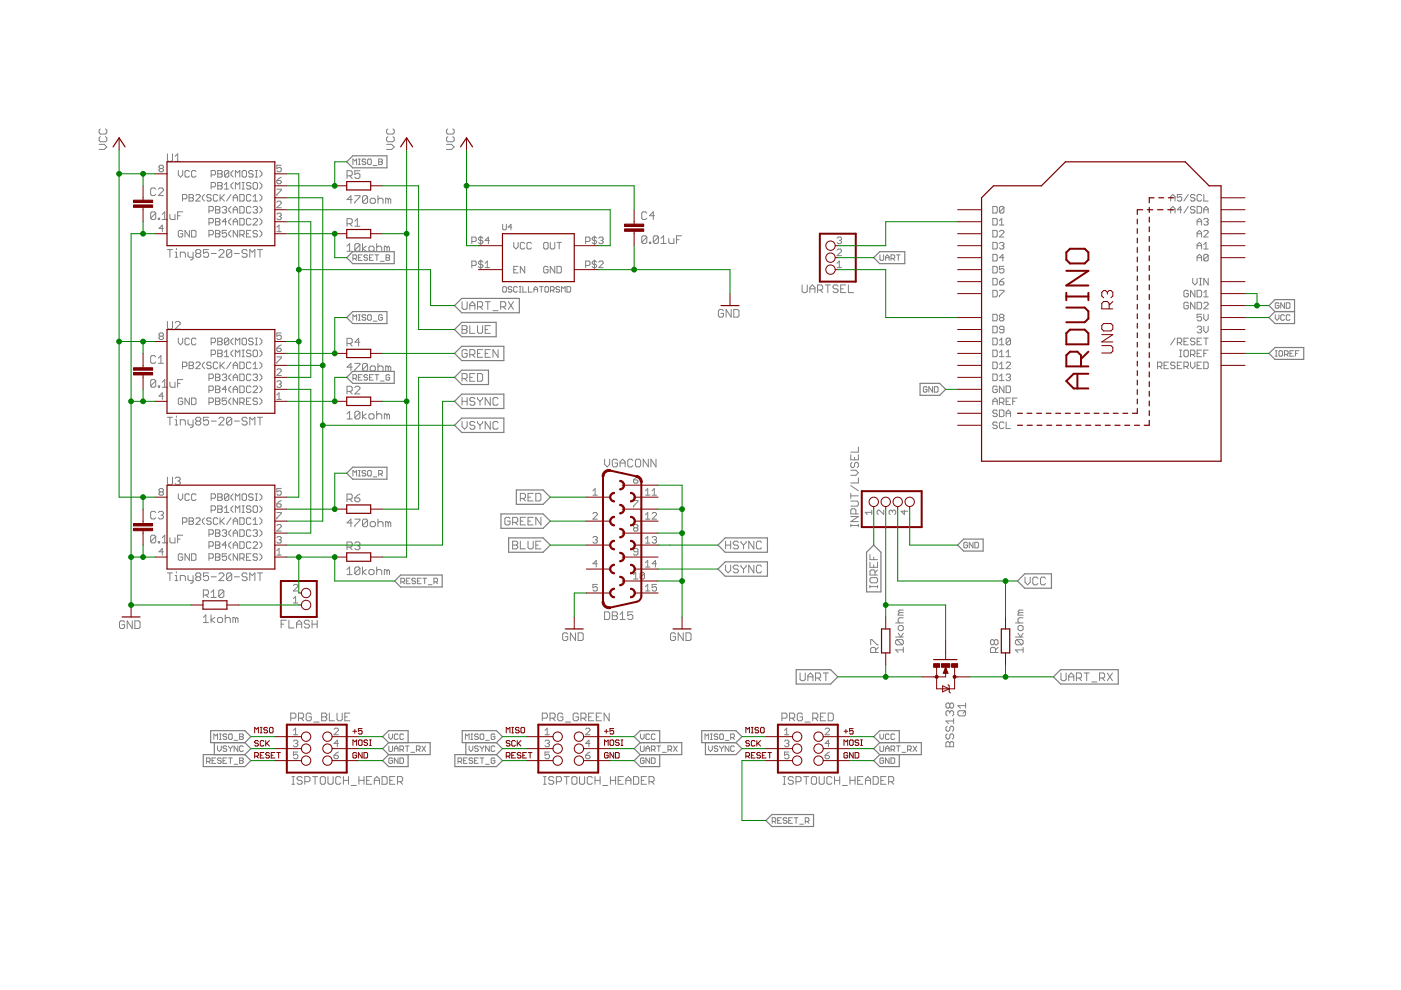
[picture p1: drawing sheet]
<svg xmlns="http://www.w3.org/2000/svg" width="297mm" height="210mm" viewBox="0 0 297 210" stroke-linecap="round" stroke-linejoin="round" font-family="sans-serif">
<g fill="none" stroke="#808080" stroke-width=".21">
<path d="M21 30.6h1.1l.5 .6-.5 .5h-1.1M21.3 29l-.3 .3v.5l.3 .3h1.1l.2-.3v-.5l-.2-.3M21.3 27.3l-.3 .3v.6l.3 .2h1.1l.2-.2v-.6l-.2-.3M34 35.7l-.3-.2 .3-.5h.4l.2 .3-.2 .4M34 35.7l-.3 .3 .3 .4h.4l.2-.2-.2-.5M34 35.7h.4M35.5 32.6v1.4l.3 .2h.5l.3-.2v-1.4M37.1 34.2h1.1M37.1 33.1l.6-.5v1.6M37.8 36.2v.9l.5 .4 .4-.4v-.9M40.2 36.4l-.3-.2h-.4l-.3 .2v.9l.3 .2h.4l.3-.2M41.6 36.4l-.3-.2h-.4l-.3 .2v.9l.3 .2h.4l.3-.2"/>
<path d="M44.8 37.1h.7l.2-.2v-.5l-.2-.2h-.7v1.3M44.8 39.6h.7l.2-.2v-.5l-.2-.2h-.7v1.4M46.2 36.2h.7l.2 .2-.2 .5 .2 .4-.2 .2h-.7zM46.2 38.7h.7l.2 .2-.2 .5 .2 .5-.2 .2h-.7zM46.2 39.4h.7M46.2 36.9h.7M47.6 39.2l.4-.5v1.4M48.5 36.4l-.2-.2h-.5l-.2 .2v.9M48.5 36.4v.9l-.2 .2h-.5l-.2-.2M48.5 36.4l-.9 .9M49.4 38.7l-.4 .5v.4l.4 .5M49.4 36.2l-.4 .4v.5l.4 .4"/>
<path d="M49.9 37.5v-1.3l.5 .4 .4-.4v1.3M51.3 38.7h.5M51.6 36.2h.4l.3 .2v.9l-.3 .2h-.4l-.3-.2v-.9zM51.6 38.7v1.4M53.2 38.9l-.2-.2h-.5l-.2 .5 .2 .2h.5l.2 .5-.2 .2h-.5l-.2-.2M53.7 36.4l-.3-.2h-.4l-.3 .4 .3 .3h.4l.3 .4-.3 .2h-.4l-.3-.2M53.9 38.7h.5l.2 .2v1l-.2 .2h-.5l-.2-.2v-1zM54.1 36.2h.5M54.1 37.5h.5M54.4 36.2v1.3M55.1 36.2l.4 .4v.5l-.4 .4M55.1 38.7l.4 .5v.4l-.4 .5"/>
<path d="M58.7 38.3h.7l.2 .4-.2 .3h-.5l-.2-.3zM59.6 35h-.9v.7l.7-.2 .2 .2v.5l-.2 .2h-.5l-.2-.2M59.6 37.6l-.9 .7M73.6 37.3h.8l.3-.3v-.5l-.3-.3h-.8v1.6M74.1 37.3l.6 .5M74.8 34.9v-1.2l.4 .4 .4-.4v1.2M76 34.9h.4M76 33.7h.4M76.2 33.7v1.2M76.3 36.2h-1.1v.8l.6-.3h.2l.3 .3v.5l-.3 .3h-.5l-.3-.3M77.6 33.9l-.2-.2h-.4l-.2 .4 .2 .2h.4l.2 .4-.2 .2h-.4l-.2-.2M78.1 33.7h.4l.2 .2v.8l-.2 .2h-.4l-.2-.2v-.8z"/>
<path d="M79.1 35.1h.8M80.3 33.7h.6l.2 .2-.2 .4 .2 .4-.2 .2h-.6zM80.3 34.3h.6M82 30.6h1l.6 .6-.6 .5h-1M82.2 29l-.2 .3v.5l.2 .3h1.1l.3-.3v-.5l-.3-.3M82.2 27.3l-.2 .3v.6l.2 .2h1.1l.3-.2v-.6l-.3-.3M94.7 30.6h1l.6 .6-.6 .5h-1M94.9 29l-.2 .3v.5l.2 .3h1.1l.3-.3v-.5l-.3-.3M94.9 27.3l-.2 .3v.6l.2 .2h1.1l.3-.2v-.6l-.3-.3M33 40.1l-.3-.2h-.5l-.3 .2v1.1l.3 .3h.5l.3-.3M33 45.2l-.3-.3h-.5l-.3 .3v1.1M33 45.2v1.1l-.3 .2h-.5l-.3-.2"/>
<path d="M33 45.2l-1.1 1.1M33.6 46.3h.2v.2h-.2zM33.6 40.1l.2-.2h.6l.2 .2v.3l-1 1.1h1M34.4 45.5l.5-.6v1.6M34.4 46.5h1.1M34.6 48.4h-.9l.7-.7v1.4M35.5 52.9h1.1M36 45.5v.8l.3 .2h.8v-1M36 52.9v1.6M37.1 53.5h.3v1M37.1 54.5h.6M37.4 52.7v.2"/>
<path d="M37.7 45.7h.5M38.2 54.5v-1h.8l.3 .2v.8M38.7 42.2h.7l.2-.3v-.4l-.2-.3h-.7v1.4M38.7 49.1l-.2-.2h-.5l-.2 .2v.9l.2 .2h.5l.2-.2v-.4h-.4M38.8 44.9h-1.1v1.6M39.9 53.5v.8l.2 .2h.8M40.1 41.2h.7l.2 .3-.2 .4 .2 .5-.2 .2h-.7zM40.1 41.9h.7M40.2 48.9v1.3l-1-1.3v1.3M40.6 48.9h.7l.3 .2v.9l-.3 .2h-.7zM40.9 53.5v1.3l-.2 .3h-.3M41.5 41.5l.2-.3h.5l.2 .3v.2l-.9 .9h.9"/>
<path d="M41.8 53.7l-.3-.2v-.3l.3-.3h.5l.3 .3v.3l-.3 .2M41.8 53.7l-.3 .3v.3l.3 .2h.5l.3-.2v-.3l-.3-.3M41.8 53.7h.5M43.4 41.2l-.5 .5v.5l.5 .4M44.2 52.9h-1.1v.8l.8-.2 .3 .2v.6l-.3 .2h-.5l-.3-.2M44.3 47.2h.7l.2-.2v-.5l-.2-.2h-.7v1.4M44.3 44.7h.7l.2-.2v-.5l-.2-.2h-.7v1.4M44.3 49.8h.7l.2-.2v-.5l-.2-.2h-.7v1.3M44.8 53.7h1M44.8 41.5l-.3-.3h-.4l-.3 .5 .3 .2h.4l.3 .5-.3 .2h-.4l-.3-.2M45.7 43.8h.7l.2 .2-.2 .5 .2 .4-.2 .3h-.7zM45.7 46.3h.7l.2 .2-.2 .5 .2 .5-.2 .2h-.7z"/>
<path d="M45.7 48.9h.7l.2 .2-.2 .5 .2 .4-.2 .2h-.7zM45.7 49.6h.7M45.7 44.5h.7M45.7 47h.7M46.2 41.5l-.3-.3h-.4l-.3 .3v.9l.3 .2h.4l.3-.2M46.4 53.2l.3-.3h.5l.3 .3v.3l-1.1 1h1.1M46.7 41.2v1.4M46.9 41.9l.7 .7M47.1 44l.2-.2h.5l.2 .2-.2 .5M47.6 40.1h.9M47.6 41.2l-.9 1M47.6 44.5h.2"/>
<path d="M47.8 44.5l.2 .2-.2 .5h-.5l-.2-.3M48 48.9h-.9v.7l.5-.3 .4 .3v.4l-.2 .2h-.5l-.2-.2M48 47h-.9l.7-.7v1.4M49 43.8l-.5 .4v.5l.5 .5M49 48.9l-.5 .4v.5l.5 .4M49 46.3l-.5 .5v.4l.5 .5M49 41.2l-1 1.4M49.1 53.2l-.2-.3h-.6l-.3 .3v1.1M49.1 53.2v1.1l-.2 .2h-.6l-.3-.2M49.1 53.2l-1.1 1.1M49.4 42.6v-.9l.5-.5 .5 .5v.9M49.4 45.2v-1l.5-.4 .5 .4v1"/>
<path d="M49.4 47.7v-.9l.5-.5 .5 .5v.9M49.4 41.9h1M49.4 44.5h1M49.4 47h1M49.7 53.7h1.1M49.9 40.1v-1.4l.5 .5 .4-.5v1.4M50.4 48.9v1.3l-1-1.3v1.3M50.8 41.2h.7l.3 .3v.9l-.3 .2h-.7zM50.8 43.8h.7l.3 .2v.9l-.3 .3h-.7zM50.8 46.3h.7l.3 .2v1l-.3 .2h-.7zM50.8 49.8h.7l.3-.2v-.5l-.3-.2h-.7v1.3M51.3 49.8l.5 .4"/>
<path d="M51.3 40.1h.5M52.3 49.6h.4M52.4 53.2l-.3-.3h-.5l-.3 .3v.3l.3 .2h.5l.3 .3v.3l-.3 .2h-.5l-.3-.2M53 54.5v-1.6l.5 .6 .5-.6v1.6M53.2 41.5l-.2-.3h-.5l-.2 .3v.9l.2 .2h.5l.2-.2M53.2 44l-.2-.2h-.5l-.2 .2v.9l.2 .3h.5l.2-.3M53.2 46.5l-.2-.2h-.5l-.2 .2v1l.2 .2h.5l.2-.2M53.2 48.9h-.9v1.3h.9M53.7 44l.2-.2h.5l.2 .2-.2 .5M53.7 46.5l.2-.2h.5l.2 .2v.3l-.9 .9h.9M53.7 42.6h.9M53.7 41.7l.4-.5v1.4"/>
<path d="M54.1 44.5h.3M54.4 44.5l.2 .2-.2 .5h-.5l-.2-.3M54.6 52.9h1.1M54.6 49.1l-.2-.2h-.5l-.2 .2v.2l.2 .3h.5l.2 .4-.2 .2h-.5l-.2-.2M55.1 41.2l.4 .5v.5l-.4 .4M55.1 43.8l.4 .4v.5l-.4 .5M55.1 46.3l.4 .5v.4l-.4 .5M55.1 48.9l.4 .4v.5l-.4 .4M55.1 52.9v1.6M58.7 40.1h.9v.2l-.9 1v.2M58.7 42.9l.2-.2h.5l.2 .2v.2l-.9 .9h.9M58.7 45.4l.2-.2h.5l.2 .2-.2 .5"/>
<path d="M58.7 48.2l.5-.5v1.4M58.7 49.1h.9M59.2 45.9h.2M59.4 45.9l.2 .2-.2 .5h-.5l-.2-.2M73.6 47.4h.8l.3-.2v-.6l-.3-.2h-.8v1.6M73.6 52.2l.5-.6v1.7M73.6 53.3h1.1M74.1 47.4l.6 .6M74.7 42.3h-1.1l.8-.8v1.6M74.8 54.8h.6l.2-.2v-.4l-.2-.2h-.6v1.2M75.2 46.9l.6-.5v1.6M75.2 48h1.1"/>
<path d="M75.2 41.5h1.1v.3l-1.1 1.1v.2M75.2 54.8l.4 .4M76 54.6h.4M76.3 51.9l-.3-.3h-.5l-.3 .3v1.1M76.3 51.9l-1.1 1.1M76.3 51.9v1.1l-.3 .3h-.5l-.3-.3M76.8 54h-.8v1.2h.8M76.9 51.6v1.7M77.7 52.2l-.8 .5 .8 .6M77.9 41.8v1.1l-.2 .2h-.6l-.2-.2M77.9 54.2l-.2-.2h-.3l-.2 .2 .2 .4h.3l.2 .2-.2 .4h-.3l-.2-.2M77.9 41.8l-.2-.3h-.6l-.2 .3v1.1"/>
<path d="M77.9 41.8l-1 1.1M78.2 52.5l.3-.3h.5l.3 .3v.5l-.3 .3h-.5l-.3-.3zM78.3 54.6h.4M78.5 42.3l.3-.3h.5l.3 .3v.6l-.3 .2h-.5l-.3-.2zM79.1 54h-.8v1.2h.8M79.5 54h.8M79.9 52.5l.2-.3h.6l.2 .3v.8M79.9 51.6v1.7M79.9 54v1.2M80.1 42.3l.3-.3h.5l.3 .3v.8M80.1 41.5v1.6M80.7 55.4h.7"/>
<path d="M81.9 54h.5l.2 .2-.2 .4 .2 .4-.2 .2h-.5zM81.9 54.6h.5M82 52.5l-.2-.3h-.3v1.1M82 52.5v.8M82 52.5l.3-.3 .3 .3v.8M82.3 42.3l-.3-.3h-.2v1.1M82.3 42.3v.8M82.3 42.3l.3-.3 .2 .3v.8M100 51.2h.7l.3-.2v-.5l-.3-.2h-.7v1.4M100 56.3h.7l.3-.3v-.4l-.3-.2h-.7v1.3M101.9 50v1.9M101.9 55.1v1.9"/>
<path d="M102.4 50.5l-.2-.2h-.5l-.2 .4 .2 .3h.5l.2 .4-.2 .3h-.5l-.2-.3M102.4 55.6l-.2-.2h-.5l-.2 .4 .2 .2h.5l.2 .5-.2 .2h-.5l-.2-.2M102.8 56.7h1M102.8 55.8l.5-.4v1.3M103.8 51h-1l.7-.7v1.4M106.6 47.6v.9l.2 .2h.4l.2-.2v-.9M108.5 48.2h-.8l.6-.6v1.1M108.9 51.4v.9l.5 .5 .5-.5v-.9M108.9 57.2h.5M109.9 56.5h-1v1.4h1M111.3 51.6l-.3-.2h-.4l-.3 .2v1l.3 .2h.4l.3-.2M111.3 56.5v1.4l-1-1.4v1.4"/>
<path d="M112.7 51.6l-.3-.2h-.4l-.3 .2v1l.3 .2h.4l.3-.2M115.3 51.6l.2-.2h.5l.2 .2v1l-.2 .2h-.5l-.2-.2zM116.2 56.7l-.2-.2h-.5l-.2 .2v.9l.2 .3h.5l.2-.3v-.4h-.5M116.7 51.4v1.2l.2 .2h.5l.2-.2v-1.2M117.6 56.5v1.4l-.9-1.4v1.4M118.1 56.5h.7l.2 .2v.9l-.2 .3h-.7zM118.1 51.4h.9M118.6 51.4v1.4M124.2 51.2h.7l.2-.2v-.5l-.2-.2h-.7v1.4M124.2 56.3h.7l.2-.3v-.4l-.2-.2h-.7v1.3M126 50v1.9M126 55.1v1.9"/>
<path d="M126.5 50.5l-.2-.2h-.5l-.2 .4 .2 .3h.5l.2 .4-.2 .3h-.5l-.2-.3M126.5 55.6l-.2-.2h-.5l-.2 .4 .2 .2h.5l.2 .5-.2 .2h-.5l-.2-.2M127 50.5l.2-.2h.5l.2 .2-.2 .5M127 55.6l.2-.2h.5l.2 .2v.2l-.9 .9h.9M127.4 51h.3M127.7 51l.2 .2-.2 .5h-.5l-.2-.3M137.1 45.2l-.2-.3h-.6l-.2 .3v1.1l.2 .2h.6l.2-.2M137.1 50.3l-.2-.3h-.6l-.2 .3v1.1M137.1 50.3v1.1l-.2 .2h-.6l-.2-.2M137.1 50.3l-1 1.1M137.7 51.4h.3v.2h-.3zM138.8 45.7h-1.1l.8-.8v1.6"/>
<path d="M139.6 50.3l-.3-.3h-.5l-.3 .3v1.1M139.6 50.3v1.1l-.3 .2h-.5l-.3-.2M139.6 50.3l-1.1 1.1M140.1 51.6h1.1M140.1 50.5l.6-.5v1.6M141.8 50.5v.9l.2 .2h.9v-1.1M143.4 50.8h.6M144.5 50h-1.1v1.6M177.5 50.5l.2-.2h.5l.2 .2-.2 .5M177.5 56.7h.9M177.5 53l.2-.2h.5l.2 .2v.3l-.9 .9h.9M177.5 55.8l.4-.4v1.3"/>
<path d="M177.9 51h.3M178.2 51l.2 .2-.2 .5h-.5l-.2-.3M186.6 54v1l.2 .2h.4l.1-.2v-1M187.7 54.6h.8M187.7 55.2v-.8l.4-.4 .4 .4v.8M188.9 54.8h.6l.2-.2v-.4l-.2-.2h-.6v1.2M189.3 54.8l.4 .4M190.1 54h.8M190.5 54v1.2M210.5 48.9h.7l.2 .2v.9l-.2 .2h-.7zM210.5 43.8h.7l.2 .2v.9l-.2 .3h-.7zM210.5 46.3h.7l.2 .2v1l-.2 .2h-.7z"/>
<path d="M210.5 56.5h.7l.2 .2v.9l-.2 .3h-.7zM210.5 53.9h.7l.2 .3v.9l-.2 .2h-.7zM210.5 51.4h.7l.2 .2v1l-.2 .2h-.7zM210.5 59h.7l.2 .2v1l-.2 .2h-.7zM211.9 49.1l.2-.2h.5l.3 .2v.2l-1 .9h1M211.9 47.7h1M211.9 51.6l.2-.2h.5l.3 .2-.3 .5M211.9 59.7h.7l.3 .5-.3 .2h-.5l-.2-.2zM211.9 46.8l.5-.5v1.4M212.4 52.1h.2M212.6 52.1l.3 .2-.3 .5h-.5l-.2-.2M212.9 44l-.3-.2h-.5l-.2 .2v.9"/>
<path d="M212.9 44v.9l-.3 .3h-.5l-.2-.3M212.9 56.5h-1v.7l.5-.3 .5 .3v.4l-.3 .3h-.5l-.2-.3M212.9 44l-1 .9M212.9 54.6h-1l.7-.7v1.4M212.9 59l-1 .7M248.2 42.6v-.9l.5-.5 .4 .5v.9M248.2 41.9h.9M248.2 44.5h.9M248.2 45.2v-1l.5-.4 .4 .4v1M250.5 41.2h-.9v.7l.7-.2 .2 .2v.5l-.2 .2h-.4l-.3-.2M250.5 44.5h-.9l.7-.7v1.4M251.9 41.2l-.9 1.4"/>
<path d="M251.9 43.8l-.9 1.4M252.9 59v.9l.4 .5 .5-.5v-.9M253.3 41.5l-.2-.3h-.5l-.2 .5 .2 .2h.5l.2 .5-.2 .2h-.5l-.2-.2M253.3 44l-.2-.2h-.5l-.2 .4 .2 .3h.5l.2 .4-.2 .3h-.5l-.2-.3M253.8 49.6h1M253.8 43.8h.7l.3 .2v.9l-.3 .3h-.7zM253.8 47h1M253.8 52.1h1M253.8 54.6h1M253.8 47.7v-.9l.5-.5 .5 .5v.9M253.8 50.2v-.9l.5-.4 .5 .4v.9M253.8 52.8v-.9l.5-.5 .5 .5v.9"/>
<path d="M253.8 55.3v-.9l.5-.5 .5 .5v.9M254.3 59h.5M254.5 59v1.4M254.8 41.5l-.3-.3h-.4l-.3 .3v.9l.3 .2h.4l.3-.2M255.2 49.1l.3-.2h.4l.3 .2v.2l-1 .9h1M255.2 41.2v1.4h1M255.2 44.5h1M255.2 46.5l.3-.2h.4l.3 .2-.3 .5M255.2 52.8h1M255.2 45.2v-1l.5-.4 .5 .4v1M255.2 51.9l.5-.5v1.4M255.7 47h.2"/>
<path d="M255.9 47l.3 .2-.3 .5h-.4l-.3-.2M256.2 54.2v.9l-.3 .2h-.4l-.3-.2M256.2 54.2l-.3-.3h-.4l-.3 .3v.9M256.2 59v1.4l-1-1.4v1.4M256.2 54.2l-1 .9M33 75.7l-.3-.3h-.5l-.3 .3v1.1l.3 .2h.5l.3-.2M33.6 77h1M33.6 75.9l.5-.5v1.6M34 71.3l-.3-.2 .3-.5h.4l.2 .2-.2 .5M34 71.3l-.3 .2 .3 .5h.4l.2-.2-.2-.5M34 71.3h.4M35.5 68.2v1.3l.3 .3h.5l.3-.3v-1.3"/>
<path d="M37.1 68.4l.3-.2h.5l.3 .2v.3l-1.1 1.1h1.1M37.8 71.7v.9l.5 .5 .4-.5v-.9M38.7 77.7h.7l.2-.2v-.5l-.2-.2h-.7v1.4M40.1 76.8h.7l.2 .2-.2 .5 .2 .4-.2 .3h-.7zM40.1 77.5h.7M40.2 71.9l-.3-.2h-.4l-.3 .2v1l.3 .2h.4l.3-.2M41.5 77l.2-.2h.5l.2 .2v.2l-.9 1h.9M41.6 71.9l-.3-.2h-.4l-.3 .2v1l.3 .2h.4l.3-.2M43.4 76.8l-.5 .4v.5l.5 .5M44.8 72.6h.7l.2-.2v-.5l-.2-.2h-.7v1.4M44.8 75.2h.7l.2-.3v-.4l-.2-.3h-.7v1.4M44.8 77l-.3-.2h-.4l-.3 .4 .3 .3h.4l.3 .4-.3 .3h-.4l-.3-.3"/>
<path d="M45.7 79.3h.7l.2 .2-.2 .5 .2 .5-.2 .2h-.7zM46.2 71.7h.7l.2 .2-.2 .5 .2 .5-.2 .2h-.7zM46.2 74.2h.7l.2 .3-.2 .4 .2 .5-.2 .2h-.7zM46.2 77l-.3-.2h-.4l-.3 .2v.9l.3 .3h.4l.3-.3M46.2 74.9h.7M46.2 72.4h.7M46.7 76.8v1.4M46.9 77.5l.7 .7M47.1 79.5l.2-.2h.5l.2 .2-.2 .5M47.6 74.7l.4-.5v1.4M47.6 75.6h.9M47.6 76.8l-.9 .9"/>
<path d="M48.5 71.9v1l-.2 .2h-.5l-.2-.2M48.5 71.9l-.2-.2h-.5l-.2 .2v1M48.5 71.9l-.9 1M49 79.3l-.5 .5v.4l.5 .5M49 76.8l-1 1.4M49.4 71.7l-.4 .5v.4l.4 .5M49.4 74.2l-.4 .5v.5l.4 .4M49.4 78.2v-1l.5-.4 .5 .4v1M49.4 77.5h1M49.9 73.1v-1.4l.5 .5 .4-.5v1.4M49.9 75.6v-1.4l.5 .5 .4-.5v1.4M50.8 76.8h.7l.3 .2v.9l-.3 .3h-.7z"/>
<path d="M50.8 79.3h.7l.3 .2v1l-.3 .2h-.7zM51.3 74.2h.5M51.3 75.6h.5M51.6 71.7h.4l.3 .2v1l-.3 .2h-.4l-.3-.2v-1zM51.6 74.2v1.4M53.2 74.5l-.2-.3h-.5l-.2 .5 .2 .2h.5l.2 .5-.2 .2h-.5l-.2-.2M53.2 77l-.2-.2h-.5l-.2 .2v.9l.2 .3h.5l.2-.3M53.2 79.5l-.2-.2h-.5l-.2 .2v1l.2 .2h.5l.2-.2M53.7 71.9l-.3-.2h-.4l-.3 .2 .3 .5h.4l.3 .2-.3 .5h-.4l-.3-.2M53.7 79.5l.2-.2h.5l.2 .2-.2 .5M53.7 77.2l.4-.4v1.4M53.7 78.2h.9"/>
<path d="M53.9 74.2h.5l.2 .3v.9l-.2 .2h-.5l-.2-.2v-.9zM54.1 71.7h.5M54.1 73.1h.5M54.4 71.7v1.4M55.1 71.7l.4 .5v.4l-.4 .5M55.1 74.2l.4 .5v.5l-.4 .4M55.1 76.8l.4 .4v.5l-.4 .5M55.1 79.3l.4 .5v.4l-.4 .5M58.7 73.8h.7l.2 .5-.2 .2h-.5l-.2-.2zM58.7 75.7h.9v.2l-.9 .9v.3M58.7 78.4l.2-.2h.5l.2 .2v.3l-.9 .9h.9M59.6 70.6h-.9v.7l.7-.2 .2 .2v.5l-.2 .2h-.5l-.2-.2"/>
<path d="M59.6 73.1l-.9 .7M73.6 72.8h.8l.3-.2v-.6l-.3-.3h-.8v1.7M74.1 72.8l.6 .6M74.7 77.9h-1.1l.8-.9v1.7M74.8 67.9v-1.2l.4 .4 .4-.4v1.2M75.2 77h1.1v.3l-1.1 1.1v.3M76 67.9h.4M76 66.7h.4M76.2 66.7v1.2M76.3 72.6h-1.1l.8-.9v1.7M76.8 79.4h-.8v1.2h.8M77.6 66.9l-.2-.2h-.4l-.2 .4 .2 .2h.4l.2 .4-.2 .2h-.4l-.2-.2"/>
<path d="M77.9 79.6l-.2-.2h-.3l-.2 .2 .2 .4h.3l.2 .2-.2 .4h-.3l-.2-.2M77.9 66.9l.2-.2h.4l.2 .2v.8l-.2 .2h-.4l-.2-.2zM77.9 77.3l-1 1.1M77.9 77.3l-.2-.3h-.6l-.2 .3v1.1M77.9 77.3v1.1l-.2 .3h-.6l-.2-.3M78.5 77.9l.3-.3h.5l.3 .3v.5l-.3 .3h-.5l-.3-.3zM79.1 79.4h-.8v1.2h.8M79.1 68.1h.8M79.5 79.4h.8M79.9 79.4v1.2M80.1 77.9l.3-.3h.5l.3 .3v.8M80.1 77v1.7"/>
<path d="M81.1 66.9l-.2-.2h-.4l-.2 .2v.8l.2 .2h.4l.2-.2v-.4h-.4M82.3 77.9l-.3-.3h-.2v1.1M82.3 77.9v.8M82.3 77.9l.3-.3 .2 .3v.8M82.6 79.6l-.2-.2h-.4l-.1 .2v.8l.1 .2h.4l.2-.2v-.4h-.4M98 64v1.3l.2 .3h.6l.2-.3v-1.3M98 69.9h.8M98 69h.8l.2 .3v.3l-.2 .3 .2 .2v.3l-.2 .3h-.8zM99 74.4l-.2-.3h-.6l-.2 .3v1.1l.2 .3h.6l.2-.3v-.6h-.5M99.6 65.6v-1.1l.5-.5 .6 .5v1.1M99.6 64.8h1.1M99.6 75.2h.8l.3-.3v-.5l-.3-.3h-.8v1.7"/>
<path d="M99.6 69v1.7h1.1M100.1 75.2l.6 .6M100.7 79.2h-1.1v1.6h1.1M101.2 74.9h.6M101.2 65h.8l.3-.2v-.6l-.3-.2h-.8v1.6M101.2 79.2h.8l.3 .3v1.1l-.3 .2h-.8zM101.2 69v1.4l.3 .3h.5l.3-.3v-1.4M101.8 65l.5 .6M102.3 74.1h-1.1v1.7h1.1M102.9 74.9h.5M102.9 69.9h.5M102.9 64h1"/>
<path d="M103.4 64v1.6M103.9 74.1h-1v1.7h1M103.9 69h-1v1.7h1M104.5 65.9h1.1M105.6 74.1v1.7l-1.1-1.7v1.7M106.2 65h.8l.2-.2v-.6l-.2-.2h-.8v1.6M106.7 65l.5 .6M106.8 60.8h.4l.2 .2v.7l-.2 .2h-.4l-.2-.2v-.7zM107.8 64l1.1 1.6M108.5 61l-.2-.2h-.4l-.2 .4 .2 .2h.4l.2 .3-.2 .2h-.4l-.2-.2M108.9 64l-1.1 1.6M109.7 61l-.2-.2h-.4l-.2 .2v.7l.2 .2h.4l.2-.2"/>
<path d="M110.1 60.8h.4M110.1 61.9h.4M110.3 60.8v1.1M110.8 60.8v1.1h.8M112 60.8v1.1h.8M113.2 61.4h.8M113.2 61.9v-.7l.4-.4 .4 .4v.7M114.4 60.8h.7M114.8 60.8v1.1M115.5 61l.2-.2h.4l.2 .2v.7l-.2 .2h-.4l-.2-.2zM116.7 61.6h.6l.2-.2v-.4l-.2-.2h-.6v1.1M117.1 61.6l.4 .3"/>
<path d="M118.7 61l-.2-.2h-.4l-.2 .4 .2 .2h.4l.2 .3-.2 .2h-.4l-.2-.2M119 61.9v-1.1l.4 .4 .4-.4v1.1M120.2 60.8h.6l.2 .2v.7l-.2 .2h-.6zM153.4 65.9l-.3-.3h-.5l-.3 .3v1.1l.3 .2h.5l.3-.2v-.6h-.6M155 65.6v1.6l-1.1-1.6v1.6M155.6 65.6h.8l.3 .3v1.1l-.3 .2h-.8zM170.1 60.4v1.4l.2 .2h.6l.3-.2v-1.4M171.7 62v-1l.5-.6 .6 .6v1M171.7 61.2h1.1M173.3 61.5h.8l.3-.3v-.5l-.3-.3h-.8v1.6M173.9 61.5l.5 .5M175 60.4h1.1"/>
<path d="M175.5 60.4v1.6M177.7 60.7l-.3-.3h-.5l-.3 .3v.3l.3 .2h.5l.3 .3v.3l-.3 .2h-.5l-.3-.2M178.2 61.2h.6M179.3 60.4h-1.1v1.6h1.1M179.9 60.4v1.6h1.1M210.5 61.6h.7l.2 .2v.9l-.2 .2h-.7zM210.5 76.8h.7l.2 .2v.9l-.2 .3h-.7zM210.5 71.7h.7l.2 .2v1l-.2 .2h-.7zM210.5 74.2h.7l.2 .3v.9l-.2 .2h-.7zM210.5 79.3h.7l.2 .2v1l-.2 .2h-.7zM210.5 66.6h.7l.2 .3v.9l-.2 .2h-.7zM210.5 69.2h.7l.2 .2v.9l-.2 .3h-.7z"/>
<path d="M211.9 61.6h1v.2l-1 .9v.2M211.9 73.1h1M211.9 75.6h1M211.9 78.2h1M211.9 72.2l.5-.5v1.4M211.9 74.7l.5-.5v1.4M211.9 77.2l.5-.4v1.4M211.9 79.8l.5-.5v1.4M212.1 67.3l-.2-.2 .2-.5h.5l.3 .3-.3 .4M212.1 67.3l-.2 .3 .2 .4h.5l.3-.2-.3-.5M212.1 67.3h.5M212.9 69.9h-.8l-.2-.3 .2-.4h.5l.3 .2v.9l-.3 .3h-.5l-.2-.3"/>
<path d="M213.3 75.6h.9M213.3 77l.3-.2h.4l.2 .2v.2l-.9 1h.9M213.3 79.5l.3-.2h.4l.2 .2-.2 .5M213.3 74.7l.5-.5v1.4M214.2 71.9l-.2-.2h-.4l-.3 .2v1M214.2 71.9v1l-.2 .2h-.4l-.3-.2M214.2 71.9l-.9 1M245.4 77.7h.7l.2-.2v-.5l-.2-.2h-.7v1.4M245.9 77.7l.4 .5M246.8 77.5h.5M247.7 76.8h-.9v1.4h.9M249.1 77l-.2-.2h-.5l-.2 .2 .2 .5h.5l.2 .2-.2 .5h-.5l-.2-.3"/>
<path d="M249.1 71.7l-.9 1.4M249.6 72.6h.7l.2-.2v-.5l-.2-.2h-.7v1.4M249.6 77.5h.5M250.1 74.2h.4M250.1 75.6h.4M250.1 72.6l.4 .5M250.3 74.2v1.4M250.5 76.8h-.9v1.4h.9M251 72.4h.5M251 77.7h.7l.2-.2v-.5l-.2-.2h-.7v1.4M251.2 74.2h.5l.2 .3v.9l-.2 .2h-.5l-.2-.2v-.9zM251.5 77.7l.4 .5"/>
<path d="M251.9 61.8l-.2-.2h-.5l-.2 .2v.9l.2 .2h.5l.2-.2v-.4h-.4M251.9 71.7h-.9v1.4h.9M251.9 64.3l-.2-.2h-.5l-.2 .2v1l.2 .2h.5l.2-.2v-.5h-.4M252.4 75.2h.7l.2-.3v-.4l-.2-.3h-.7v1.4M252.4 76.8v.9l.5 .5 .4-.5v-.9M252.9 75.2l.4 .4M253.3 71.9l-.2-.2h-.5l-.2 .2 .2 .5h.5l.2 .2-.2 .5h-.5l-.2-.2M253.3 61.6v1.3l-.9-1.3v1.3M253.3 64.1v1.4l-.9-1.4v1.4M253.8 61.6h.7l.3 .2v.9l-.3 .2h-.7zM253.8 74.9h.5M253.8 72.4h.5"/>
<path d="M253.8 77.5h.5M253.8 64.1h.7l.3 .2v1l-.3 .2h-.7zM253.8 69.4l.3-.2h.4l.3 .2-.3 .5M254.3 60.4h.5M254.3 69.9h.2M254.5 69.9l.3 .2-.3 .5h-.4l-.3-.3M254.8 71.7h-1v1.4h1M254.8 74.2h-1v1.4h1M254.8 76.8h-1v1.4h1M254.8 66.6h-1v.7l.5-.2 .5 .2v.5l-.3 .2h-.4l-.3-.2M255.2 71.7h1M255.2 74.9h.5"/>
<path d="M255.2 76.8h.7l.3 .2v.9l-.3 .3h-.7zM255.2 62.9h1M255.2 66.6v1l.5 .4 .5-.4v-1M255.2 69.2v.9l.5 .5 .5-.5v-.9M255.2 64.3l.3-.2h.4l.3 .2v.3l-1 .9h1M255.2 62l.5-.4v1.3M255.7 71.7v1.4M256.2 74.2h-1v1.4M270.4 66.7v.8l.4 .4 .4-.4v-.8M270.4 75.5h.4M270.4 74.4h.4M270.6 74.4v1.1"/>
<path d="M271.2 64.4l-.2-.2h-.4l-.2 .2v.8l.2 .2h.4l.2-.2v-.4h-.4M271.4 74.4h.3l.2 .1v.8l-.2 .2h-.3l-.2-.2v-.8zM272.3 75.1h.6l.2-.2v-.4l-.2-.1h-.6v1.1M272.3 66.9l-.2-.2h-.4l-.2 .2v.8l.2 .2h.4l.2-.2M272.3 64.2v1.2l-.8-1.2v1.2M272.7 64.2h.6l.2 .2v.8l-.2 .2h-.6zM272.7 75.1l.4 .4M273.5 74.9h.4M273.5 66.9l-.2-.2h-.4l-.2 .2v.8l.2 .2h.4l.2-.2M274.3 74.4h-.8v1.1h.8M274.7 74.9h.4M275.4 74.4h-.7v1.1"/>
<path d="M33 80.8l-.3-.3h-.5l-.3 .3v1M33 80.8v1l-.3 .3h-.5l-.3-.3M33 80.8l-1.1 1M33.6 81.8h.2v.3h-.2zM34.4 82.1h1.1M34.4 81l.5-.5v1.6M34.6 84h-.9l.7-.7v1.4M35.5 88.5h1.1M36 81v.8l.3 .3h.8v-1.1M36 88.5v1.6M37.1 89h.3v1.1M37.1 90.1h.6"/>
<path d="M37.4 88.2v.3M37.7 81.3h.5M38.2 90.1v-1.1h.8l.3 .3v.8M38.7 84.6l-.2-.2h-.5l-.2 .2v1l.2 .2h.5l.2-.2v-.5h-.4M38.8 80.5h-1.1v1.6M39.9 89v.8l.2 .3h.8M40.2 84.4v1.4l-1-1.4v1.4M40.6 84.4h.7l.3 .2v1l-.3 .2h-.7zM40.9 89v1.4l-.2 .2h-.3M41.8 89.3l-.3-.3v-.2l.3-.3h.5l.3 .3v.2l-.3 .3M41.8 89.3l-.3 .3v.2l.3 .3h.5l.3-.3v-.2l-.3-.3M41.8 89.3h.5"/>
<path d="M44.2 88.5h-1.1v.8l.8-.3 .3 .3v.5l-.3 .3h-.5l-.3-.3M44.3 82.8h.7l.2-.3v-.4l-.2-.2h-.7v1.3M44.3 80.2h.7l.2-.2v-.5l-.2-.2h-.7v1.4M44.3 85.3h.7l.2-.2v-.5l-.2-.2h-.7v1.4M44.8 89.3h1M45.7 81.9h.7l.2 .2-.2 .4 .2 .5-.2 .2h-.7zM45.7 84.4h.7l.2 .2-.2 .5 .2 .5-.2 .2h-.7zM45.7 85.1h.7M45.7 80h.7M45.7 82.5h.7M46.4 88.8l.3-.3h.5l.3 .3v.2l-1.1 1.1h1.1M47.6 80h.2"/>
<path d="M47.8 80l.2 .2-.2 .5h-.5l-.2-.2M48 84.4h-.9v.7l.7-.2 .2 .2v.5l-.2 .2h-.5l-.2-.2M48 82.5h-.9l.7-.6v1.3M49 81.9l-.5 .4v.5l.5 .4M49 84.4l-.5 .5v.4l.5 .5M49.1 88.8l-.2-.3h-.6l-.3 .3v1M49.1 88.8v1l-.2 .3h-.6l-.3-.3M49.1 88.8l-1.1 1M49.4 80.7v-.9l.5-.5 .5 .5v.9M49.4 83.2v-.9l.5-.4 .5 .4v.9M49.4 80h1M49.4 82.5h1"/>
<path d="M49.7 89.3h1.1M50.4 84.4v1.4l-1-1.4v1.4M50.8 81.9h.7l.3 .2v.9l-.3 .2h-.7zM50.8 85.3h.7l.3-.2v-.5l-.3-.2h-.7v1.4M51.3 85.3l.5 .5M52.3 85.1h.4M52.4 88.8l-.3-.3h-.5l-.3 .3v.2l.3 .3h.5l.3 .3v.2l-.3 .3h-.5l-.3-.3M53 90.1v-1.6l.5 .5 .5-.5v1.6M53.2 82.1l-.2-.2h-.5l-.2 .2v.9l.2 .2h.5l.2-.2M53.2 84.4h-.9v1.4h.9M53.7 82.1l.2-.2h.5l.2 .2v.2l-.9 .9h.9M54.1 80h.3"/>
<path d="M54.4 80l.2 .2-.2 .5h-.5l-.2-.2M54.6 88.5h1.1M54.6 84.6l-.2-.2h-.5l-.2 .2v.3l.2 .2h.5l.2 .5-.2 .2h-.5l-.2-.2M55.1 81.9l.4 .4v.5l-.4 .4M55.1 84.4l.4 .5v.4l-.4 .5M55.1 88.5v1.6M58.7 81l.2-.2h.5l.2 .2-.2 .4M58.7 83.8l.5-.5v1.4M58.7 84.7h.9M59.2 81.4h.2M59.4 81.4l.2 .3-.2 .4h-.5l-.2-.2M73.6 83h.8l.3-.3v-.5l-.3-.3h-.8v1.6"/>
<path d="M73.6 87.7l.5-.5v1.6M73.6 88.8h1.1M74.1 83l.6 .5M74.8 80.2h.6l.2-.2v-.4l-.2-.2h-.6v1.2M75.2 82.2l.3-.3h.5l.3 .3v.2l-1.1 1.1h1.1M75.2 80.2l.4 .4M76 80h.4M76 99.8h.4M76.2 99.8v1.1M76.3 87.5l-.3-.3h-.5l-.3 .3v1.1M76.3 87.5v1.1l-.3 .2h-.5l-.3-.2M76.3 87.5l-1.1 1.1"/>
<path d="M76.9 87.2v1.6M77.6 99.9l-.2-.1h-.4l-.2 .3 .2 .2h.4l.2 .4-.2 .2h-.4l-.2-.2M77.7 87.7l-.8 .6 .8 .5M77.9 99.9l.2-.1h.4l.2 .1v.8l-.2 .2h-.4l-.2-.2zM78.2 88l.3-.3h.5l.3 .3v.6l-.3 .2h-.5l-.3-.2zM78.3 80h.4M79.9 87.2v1.6M79.9 88l.2-.3h.6l.2 .3v.8M80.7 80.8h.7M82 88l-.2-.3h-.3v1.1M82 88v.8M82 88l.3-.3 .3 .3v.8"/>
<path d="M98 85.1h1M98 80.3h.8l.2-.3v-.5l-.2-.3h-.8v1.6M98 84.3v1.6M98 89.4v1l.5 .6 .5-.6v-1M98.5 80.3l.5 .5M99 84.3v1.6M99.6 80h.5M100.7 84.6l-.3-.3h-.5l-.3 .3v.2l.3 .3h.5l.3 .3v.2l-.3 .3h-.5l-.3-.3M100.7 89.6l-.3-.2h-.5l-.3 .2v.3l.3 .3h.5l.3 .2v.3l-.3 .3h-.5l-.3-.3M101.2 84.3v.3l.6 .5M101.2 89.4v.2l.6 .6M101.8 85.1v.8"/>
<path d="M101.8 90.2v.8M102.3 84.3v.3l-.5 .5M102.3 89.4v.2l-.5 .6M103.9 84.3v1.6l-1-1.6v1.6M103.9 89.4v1.6l-1-1.6v1.6M105.6 84.6l-.3-.3h-.5l-.3 .3v1l.3 .3h.5l.3-.3M105.6 89.6l-.3-.2h-.5l-.3 .2v1.1l.3 .3h.5l.3-.3M128.2 97.4v1l.5 .6 .6-.6v-1M130.9 97.6l-.3-.2h-.5l-.3 .2v1.1l.3 .3h.5l.3-.3v-.5h-.5M131.5 98.2h1M131.5 99v-1.1l.5-.5 .5 .5v1.1M134.2 97.6l-.3-.2h-.5l-.3 .2v1.1l.3 .3h.5l.3-.3"/>
<path d="M135 97.4h.6l.2 .2v1.1l-.2 .3h-.6l-.3-.3v-1.1zM137.5 97.4v1.6l-1.1-1.6v1.6M139.1 97.4v1.6l-1.1-1.6v1.6M180.4 96.4v1.1h1.6v-1.1M180.4 99.7h1.1l.5 .5-.5 .6h-1.1M180.6 98l-.2 .3v.6l.2 .2h.3l.3-.2v-.6l.3-.3h.2l.3 .3v.6l-.3 .2M181.2 97v.5M182 94.8v1.1h-1.6M196.5 82.2l-.2-.2h-.3l-.2 .2v.8l.2 .1h.3l.2-.1v-.5h-.3M197.7 82v1.1l-.8-1.1v1.1M198.1 82h.6l.2 .2v.8l-.2 .1h-.6zM210.5 85.1h.9"/>
<path d="M210.5 85.8v-.9l.5-.5 .4 .5v.9M211.4 82.1l-.2-.2h-.5l-.2 .2v.9l.2 .2h.5l.2-.2v-.5h-.4M211.4 87.2l-.2-.3h-.5l-.2 .5 .2 .2h.5l.2 .5-.2 .2h-.5l-.2-.2M211.4 89.7l-.2-.2h-.5l-.2 .4 .2 .3h.5l.2 .4-.2 .3h-.5l-.2-.3M211.9 85.3h.7l.3-.2v-.5l-.3-.2h-.7v1.4M211.9 80.7h1M211.9 86.9h.7l.3 .3v.9l-.3 .2h-.7zM212.4 85.3l.5 .5M212.9 81.9v1.3l-1-1.3v1.3M212.9 89.7l-.3-.2h-.5l-.2 .2v.9l.2 .3h.5l.3-.3M213.3 81.9h.7l.2 .2v.9l-.2 .2h-.7zM213.3 85.1h.5"/>
<path d="M213.3 88.3v-.9l.5-.5 .4 .5v.9M213.3 89.5v1.4h.9M213.3 87.6h.9M213.8 80h.2M214 80l.2 .2-.2 .5h-.4l-.3-.2M214.2 84.4h-.9v1.4h.9M214.7 85.1h.5M215.6 84.4h-.9v1.4M33 108.7l-.3-.3h-.5l-.3 .3v1.1l.3 .2h.5l.3-.2M33 113.7l-.3-.2h-.5l-.3 .2v1.2M33 113.7v1.2l-.3 .2h-.5l-.3-.2M33 113.7l-1.1 1.2"/>
<path d="M33.6 114.9h.2v.2h-.2zM33.6 108.7l.2-.3h.6l.2 .3v.2l-.2 .3M34 104.3l-.3-.2 .3-.5h.4l.2 .2-.2 .5M34 104.3l-.3 .2 .3 .5h.4l.2-.2-.2-.5M34 104.3h.4M34.1 109.2h.3M34.4 109.2l.2 .3v.3l-.2 .2h-.6l-.2-.2M34.4 114l.5-.5v1.6M34.4 115.1h1.1M34.6 117h-.9l.7-.7v1.4M35.5 101.2v1.3l.3 .3h.5l.3-.3v-1.3M36 114v.9l.3 .2h.8v-1.1"/>
<path d="M37.1 101.4l.3-.2h.5l.3 .2v.3l-.3 .3M37.7 114.3h.5M37.7 102h.2M37.8 104.7v.9l.5 .5 .4-.5v-.9M37.9 102l.3 .3v.2l-.3 .3h-.5l-.3-.3M38.7 110.7h.7l.2-.2v-.5l-.2-.2h-.7v1.4M38.7 117.6l-.2-.2h-.5l-.2 .2v1l.2 .2h.5l.2-.2v-.5h-.4M38.8 113.5h-1.1v1.6M40.1 109.8h.7l.2 .2-.2 .5 .2 .5-.2 .2h-.7zM40.1 110.5h.7M40.2 104.9l-.3-.2h-.4l-.3 .2v1l.3 .2h.4l.3-.2M40.2 117.4v1.4l-1-1.4v1.4"/>
<path d="M40.6 117.4h.7l.3 .2v1l-.3 .2h-.7zM41.5 110l.2-.2h.5l.2 .2v.3l-.9 .9h.9M41.6 104.9l-.3-.2h-.4l-.3 .2v1l.3 .2h.4l.3-.2M43.4 109.8l-.5 .5v.4l.5 .5M44.3 115.8h.7l.2-.2v-.5l-.2-.2h-.7v1.4M44.3 113.3h.7l.2-.3v-.4l-.2-.3h-.7v1.4M44.3 118.3h.7l.2-.2v-.5l-.2-.2h-.7v1.4M44.8 105.6h.7l.2-.2v-.5l-.2-.2h-.7v1.4M44.8 108.2h.7l.2-.3v-.4l-.2-.2h-.7v1.3M44.8 110l-.3-.2h-.4l-.3 .5 .3 .2h.4l.3 .5-.3 .2h-.4l-.3-.2M45.7 114.9h.7l.2 .2-.2 .5 .2 .4-.2 .3h-.7zM45.7 112.3h.7l.2 .3-.2 .4 .2 .5-.2 .2h-.7z"/>
<path d="M45.7 117.4h.7l.2 .2-.2 .5 .2 .5-.2 .2h-.7zM45.7 118.1h.7M45.7 113h.7M45.7 115.6h.7M46.2 104.7h.7l.2 .2-.2 .5 .2 .5-.2 .2h-.7zM46.2 107.3h.7l.2 .2-.2 .4 .2 .5-.2 .2h-.7zM46.2 110l-.3-.2h-.4l-.3 .2v1l.3 .2h.4l.3-.2M46.2 107.9h.7M46.2 105.4h.7M46.7 109.8v1.4M46.9 110.5l.7 .7M47.1 112.6l.2-.3h.5l.2 .3-.2 .4"/>
<path d="M47.6 107.7l.4-.4v1.3M47.6 108.6h.9M47.6 109.8l-.9 .9M47.6 113h.2M47.8 113l.2 .3-.2 .4h-.5l-.2-.2M48 117.4h-.9v.7l.7-.2 .2 .2v.5l-.2 .2h-.5l-.2-.2M48 115.6h-.9l.7-.7v1.4M48.5 104.9v1l-.2 .2h-.5l-.2-.2M48.5 104.9l-.2-.2h-.5l-.2 .2v1M48.5 104.9l-.9 1M49 112.3l-.5 .5v.5l.5 .4M49 114.9l-.5 .4v.5l.5 .5"/>
<path d="M49 117.4l-.5 .5v.4l.5 .5M49 109.8l-1 1.4M49.4 104.7l-.4 .5v.4l.4 .5M49.4 107.3l-.4 .4v.5l.4 .4M49.4 111.2v-.9l.5-.5 .5 .5v.9M49.4 113.7v-.9l.5-.5 .5 .5v.9M49.4 116.3v-1l.5-.4 .5 .4v1M49.4 110.5h1M49.4 113h1M49.4 115.6h1M49.9 106.1v-1.4l.5 .5 .4-.5v1.4M49.9 108.6v-1.3l.5 .4 .4-.4v1.3"/>
<path d="M50.4 117.4v1.4l-1-1.4v1.4M50.8 114.9h.7l.3 .2v.9l-.3 .3h-.7zM50.8 109.8h.7l.3 .2v1l-.3 .2h-.7zM50.8 112.3h.7l.3 .3v.9l-.3 .2h-.7zM50.8 118.3h.7l.3-.2v-.5l-.3-.2h-.7v1.4M51.3 118.3l.5 .5M51.3 107.3h.5M51.3 108.6h.5M51.6 104.7h.4l.3 .2v1l-.3 .2h-.4l-.3-.2v-1zM51.6 107.3v1.3M52.3 118.1h.4M53.2 115.1l-.2-.2h-.5l-.2 .2v.9l.2 .3h.5l.2-.3"/>
<path d="M53.2 107.5l-.2-.2h-.5l-.2 .4 .2 .2h.5l.2 .5-.2 .2h-.5l-.2-.2M53.2 110l-.2-.2h-.5l-.2 .2v1l.2 .2h.5l.2-.2M53.2 112.6l-.2-.3h-.5l-.2 .3v.9l.2 .2h.5l.2-.2M53.2 117.4h-.9v1.4h.9M53.7 115.1l.2-.2h.5l.2 .2v.2l-.9 1h.9M53.7 104.9l-.3-.2h-.4l-.3 .5 .3 .2h.4l.3 .5-.3 .2h-.4l-.3-.2M53.7 112.6l.2-.3h.5l.2 .3-.2 .4M53.7 110.3l.4-.5v1.4M53.7 111.2h.9M53.9 107.3h.5l.2 .2v.9l-.2 .2h-.5l-.2-.2v-.9zM54.1 104.7h.5M54.1 106.1h.5"/>
<path d="M54.1 113h.3M54.4 113l.2 .3-.2 .4h-.5l-.2-.2M54.4 104.7v1.4M54.6 117.6l-.2-.2h-.5l-.2 .2v.3l.2 .2h.5l.2 .5-.2 .2h-.5l-.2-.2M55.1 112.3l.4 .5v.5l-.4 .4M55.1 104.7l.4 .5v.4l-.4 .5M55.1 107.3l.4 .4v.5l-.4 .4M55.1 109.8l.4 .5v.4l-.4 .5M55.1 114.9l.4 .4v.5l-.4 .5M55.1 117.4l.4 .5v.4l-.4 .5M58.7 106.8h.7l.2 .5-.2 .2h-.5l-.2-.2zM58.7 108.7h.9v.2l-.9 .9v.3"/>
<path d="M58.7 111.4l.2-.2h.5l.2 .2v.3l-.9 .9h.9M58.7 114l.2-.3h.5l.2 .3-.2 .4M58.7 116.8l.5-.5v1.4M58.7 117.7h.9M59.2 114.4h.2M59.4 114.4l.2 .3-.2 .4h-.5l-.2-.2M59.6 103.6h-.9v.7l.5-.2 .4 .2v.5l-.2 .2h-.5l-.2-.2M59.6 106.1l-.9 .7M73.6 105.8h.8l.3-.2v-.6l-.3-.2h-.8v1.6M73.6 116h.8l.3-.3v-.5l-.3-.3h-.8v1.6M74.1 105.8l.6 .6M74.1 116l.6 .5"/>
<path d="M74.7 110.9h-1.1l.8-.8v1.6M74.8 100.9v-1.1l.4 .3 .4-.3v1.1M75.2 105.6h.8l.3 .2v.3l-.3 .3h-.5l-.3-.3zM75.2 110.1h1.1v.2l-1.1 1.1v.3M75.2 115.2l.3-.3h.5l.3 .3v.2l-.3 .3M75.8 115.7h.2M76 100.9h.4M76 115.7l.3 .3v.3l-.3 .2h-.5l-.3-.2M76.3 104.8l-.5 .2-.6 .6M77.9 110.3l-.2-.2h-.6l-.2 .2v1.1M77.9 110.3v1.1l-.2 .3h-.6l-.2-.3M77.9 110.3l-1 1.1"/>
<path d="M78.5 110.9l.3-.3h.5l.3 .3v.5l-.3 .3h-.5l-.3-.3zM79.1 101.1h.8M80.1 110.9l.3-.3h.5l.3 .3v.8M80.1 110.1v1.6M80.3 100.5h.6l.2-.2v-.4l-.2-.1h-.6v1.1M80.7 100.5l.4 .4M82.3 110.9l-.3-.3h-.2v1.1M82.3 110.9v.8M82.3 110.9l.3-.3 .2 .3v.8M108.1 109.9l-.2-.2h-.6l-.3 .2v1.1l.3 .3h.6l.2-.3v-.5h-.5M108.7 115.6h.8M108.7 110.8h.8l.3-.3v-.6l-.3-.2h-.8v1.6"/>
<path d="M108.7 114.7h.8l.3 .3v.3l-.3 .3 .3 .2v.3l-.3 .3h-.8zM109.2 110.8l.6 .5M110.3 105.7h.8l.3-.3v-.5l-.3-.3h-.8v1.6M110.3 114.7v1.7h1.1M110.3 110.5h.6M110.9 105.7l.5 .5M111.4 109.7h-1.1v1.6h1.1M112 105.4h.5M112 110.5h.5M112 114.7v1.4l.2 .3h.6l.3-.3v-1.4M113.1 104.6h-1.1v1.6h1.1M113.1 109.7h-1.1v1.6h1.1"/>
<path d="M113.6 115.6h.5M113.6 104.6h.8l.3 .3v1.1l-.3 .2h-.8zM114.7 109.7v1.6l-1.1-1.6v1.6M114.7 114.7h-1.1v1.7h1.1M125.7 104.1l.5-.5v1.4M125.7 114l.2-.3h.5l.2 .3-.2 .4M125.7 105h.9M125.7 108.9l.2-.2h.5l.2 .2v.2l-.9 1h.9M126.2 114.4h.2M126.4 114.4l.2 .3-.2 .4h-.5l-.2-.2M126.6 119.5h-.9l.7-.7v1.4M134.3 101.7h.7l.3 .5-.3 .2h-.4l-.3-.2z"/>
<path d="M134.3 106.1h1v.3l-1 .9v.2M134.6 111.9l-.3-.2 .3-.5h.4l.3 .2-.3 .5M134.6 111.9l-.3 .2 .3 .5h.4l.3-.2-.3-.5M134.6 111.9h.4M135.3 117h-.7l-.3-.2 .3-.5h.4l.3 .2v1l-.3 .2h-.4l-.3-.2M135.3 101l-1 .7M136.9 115.1h.9M136.9 105h.9M136.9 110.1h.9M136.9 119.3l.4-.5v1.4M136.9 109.1l.4-.4v1.4M136.9 104.1l.4-.5v1.4"/>
<path d="M136.9 114.2l.4-.5v1.4M138.3 105h.9M138.3 108.9l.2-.2h.5l.2 .2v.2l-.9 1h.9M138.3 114l.2-.3h.5l.2 .3-.2 .4M138.3 104.1l.4-.5v1.4M138.7 114.4h.3M139 114.4l.2 .3-.2 .4h-.5l-.2-.2M139.2 119.5h-.9l.7-.7v1.4M153.8 115.6h1.1M153.8 119.8v1.1l.6 .6 .5-.6v-1.1M153.8 114.7v1.7M154.9 114.7v1.7"/>
<path d="M156.5 115l-.2-.3h-.6l-.2 .3v.3l.2 .3h.6l.2 .2v.3l-.2 .3h-.6l-.2-.3M157.1 114.7v.3l.5 .6M157.1 119.8v.3l.5 .5M157.6 115.6v.8M158.2 114.7v.3l-.6 .6M158.2 119.8v.3l-.6 .5M159.8 114.7v1.7l-1.1-1.7v1.7M159.8 119.8v1.7l-1.1-1.7v1.7M161.5 115l-.3-.3h-.5l-.3 .3v1.1l.3 .3h.5l.3-.3M180.4 109.5h1.6l-1.6 1.1h1.6M180.4 106.2h1.3l.3 .3v.5l-.3 .3h-1.3M180.4 111.4h1.6"/>
<path d="M180.4 104.6v1.1M180.4 111.1v.6M180.4 105.1h1.6M180.4 103l1.6 1.1M181.5 109v-.9l-.3-.2h-.6l-.2 .2v.9h1.6M182 101.3v1.1h-1.6M182 111.1v.6M184.4 119.2v1.1h1.7v-1.1M184.4 117.6v1.1h1.7M184.8 108.6h-1.4l.5 .5M184.8 108.2v.9M185.3 118.1v.6"/>
<path d="M185.3 119.7v.6M187.4 108.2v.9l-1-.9-.4 .2v.5l.2 .2M189.2 108.4l-.2-.2-.5 .2v.5l.2 .2M189.2 108.4l.2-.2 .5 .2v.5l-.2 .2M189.2 108.4v.2M191.7 108.2v.9l-.6-.7h1.3M205.1 115.2l-.2-.2h-.4l-.2 .2v.8l.2 .2h.4l.2-.2v-.4h-.4M206.3 115v1.2l-.8-1.2v1.2M206.7 115h.6l.2 .2v.8l-.2 .2h-.6zM26.4 131.9l-.3-.3h-.5l-.3 .3v1.1l.3 .3h.5l.3-.3v-.5h-.5M28 131.6v1.7l-1-1.7v1.7M28.6 131.6h.8l.3 .3v1.1l-.3 .3h-.8z"/>
<path d="M35.5 121.5h1.1M36 121.5v1.6M37.1 122h.3v1.1M37.1 123.1h.6M37.4 121.2v.3M38.2 123.1v-1.1h.8l.3 .3v.8M39.9 122v.8l.2 .3h.8M40.9 122v1.4l-.2 .3h-.3M41.8 122.3l-.3-.3v-.2l.3-.3h.5l.3 .3v.2l-.3 .3M41.8 122.3l-.3 .3v.2l.3 .3h.5l.3-.3v-.2l-.3-.3M41.8 122.3h.5M43.1 126.2h.8l.3-.3v-.6l-.3-.2h-.8v1.6"/>
<path d="M43.1 130.9l.5-.5v1.6M43.1 132h1.1M43.6 126.2l.6 .5M44.2 121.5h-1.1v.8l.8-.3 .3 .3v.5l-.3 .3h-.5l-.3-.3M44.7 125.6l.6-.5v1.6M44.7 126.7h1.1M44.7 130.4v1.6M44.8 122.3h1M45.6 130.9l-.9 .5 .9 .6M46.1 131.2l.3-.3h.5l.3 .3v.5l-.3 .3h-.5l-.3-.3zM46.4 121.8l.3-.3h.5l.3 .3v.2l-1.1 1.1h1.1M47.5 125.3v1.1l-.3 .3h-.5l-.3-.3"/>
<path d="M47.5 125.3l-.3-.2h-.5l-.3 .2v1.1M47.5 125.3l-1.1 1.1M47.8 131.2l.2-.3h.6l.2 .3v.8M47.8 130.4v1.6M49.1 121.8l-.2-.3h-.6l-.3 .3v1M49.1 121.8v1l-.2 .3h-.6l-.3-.3M49.1 121.8l-1.1 1M49.7 122.3h1.1M49.9 131.2l.3-.3 .3 .3v.8M49.9 131.2v.8M49.9 131.2l-.2-.3h-.3v1.1M52.4 121.8l-.3-.3h-.5l-.3 .3v.2l.3 .3h.5l.3 .3v.2l-.3 .3h-.5l-.3-.3"/>
<path d="M53 123.1v-1.6l.5 .5 .5-.5v1.6M54.6 121.5h1.1M55.1 121.5v1.6M59.6 132.3h.6M60.7 131.5h-1.1v1.6M61.3 131.5v1.6h1M62.2 124.1l.2-.2h.5l.2 .2v.3l-.9 .9h.9M62.2 126.9l.5-.5v1.4M62.2 127.8h.9M62.9 132.3h1.1M62.9 133.1v-1l.5-.6 .6 .6v1M65.6 131.8l-.3-.3h-.5l-.3 .3v.3l.3 .2h.5l.3 .3v.3l-.3 .2h-.5l-.3-.2"/>
<path d="M66.2 132.3h1M66.2 131.5v1.6M67.2 131.5v1.6M73.6 120.8l.5-.6v1.6M73.6 121.8h1.1M76.3 120.5l-.3-.3h-.5l-.3 .3v1.1M76.3 120.5v1.1l-.3 .2h-.5l-.3-.2M76.3 120.5l-1.1 1.1M76.9 120.2v1.6M77.7 120.8l-.8 .5 .8 .5M78.2 121l.3-.2h.5l.3 .2v.6l-.3 .2h-.5l-.3-.2zM79.9 120.2v1.6"/>
<path d="M79.9 121l.2-.2h.6l.2 .2v.8M82 121l-.2-.2h-.3v1M82 121v.8M82 121l.3-.2 .3 .2v.8M85 123.4h.6l.2-.2v-.4l-.2-.2h-.6v1.2M85.4 123.4l.4 .4M86.1 123.2h.5M86.9 122.6h-.8v1.2h.8M88.1 122.8l-.2-.2h-.4l-.2 .2 .2 .4h.4l.2 .2-.2 .4h-.4l-.2-.2M88.5 123.2h.4M89.3 122.6h-.8v1.2h.8M89.7 122.6h.7"/>
<path d="M90 122.6v1.2M90.8 124h.8M92 123.4h.6l.2-.2v-.4l-.2-.2h-.6v1.2M92.4 123.4l.4 .4M120.4 134.5l-.3-.3h-.5l-.3 .3v1l.3 .3h.5l.3-.3v-.5h-.6M122 134.2v1.6l-1.1-1.6v1.6M122.6 134.2h.8l.3 .3v1l-.3 .3h-.8zM126.6 123.9h-.9v.7l.5-.2 .4 .2v.5l-.2 .2h-.5l-.2-.2M128.2 129.7h.8l.3 .3v1.1l-.3 .3h-.8zM129.8 129.7h.8l.3 .3v.3l-.3 .3 .3 .2v.3l-.3 .3h-.8zM129.8 130.6h.8M131.5 131.4h1"/>
<path d="M131.5 130.3l.5-.6v1.7M134.2 129.7h-1.1v.9l.5-.3h.3l.3 .3v.5l-.3 .3h-.5l-.3-.3M134.3 121.8l.5-.4v1.4M134.3 122.8h1M136.7 121.6v.9l-.3 .3h-.4l-.3-.3M136.7 121.6l-.3-.2h-.4l-.3 .2v.9M136.7 121.6l-1 .9M136.9 120.2h.9M136.9 125.3h.9M136.9 124.4l.4-.5v1.4M139.2 123.9h-.9v.7l.4-.2 .5 .2v.5l-.2 .2h-.5l-.2-.2M143.2 134.5l-.2-.3h-.6l-.2 .3v1l.2 .3h.6l.2-.3v-.5h-.5"/>
<path d="M144.9 134.2v1.6l-1.1-1.6v1.6M145.4 134.2h.8l.3 .3v1l-.3 .3h-.8zM156.5 120.1l-.2-.3h-.6l-.2 .3v.3l.2 .2h.6l.2 .3v.3l-.2 .3h-.6l-.2-.3M157.6 120.6v.9M161.5 120.1l-.3-.3h-.5l-.3 .3v1.1l.3 .3h.5l.3-.3M184.4 124.4h1.7M184.4 124.1v.6M184.6 136.7v-1.1h.3l1 1.1h.3M184.7 122.5h1.1l.3 .2v.6l-.3 .3h-1.1l-.3-.3v-.6zM185.5 121.9v-.8l-.2-.3h-.6l-.3 .3v.8h1.7M185.7 138.3v-.8l-.3-.2h-.5l-.3 .2v.8h1.6M186.1 124.1v.6"/>
<path d="M186.1 120.8l-.6 .6M186.2 137.3l-.5 .5M189.9 135.1h1.6M189.9 132.1h1.6M190.2 135.6h1.1l.2 .3v.5l-.2 .3M190.2 135.6l-.3 .3v.5l.3 .3h1.1M190.2 135.6l1.1 1.1M190.4 132.9l.3-.3h.6l.2 .3v.5l-.2 .3h-.6l-.3-.3zM190.4 134.3l.6 .8 .5-.8M190.7 129.9l-.3 .3v.2h1.1M190.7 129.9h.8M191.5 137.8h-1.6l.5 .5"/>
<path d="M191.5 137.3v1M191.5 131h-.8l-.3 .3v.5l.3 .3M191.5 129.3h-.8l-.3 .3 .3 .3M210.8 135.9l-.3-.3h-.3l-.2 .3v.5l.2 .3h.3l.3-.3M210.8 135.9l.3-.3h.2l.3 .3v.5l-.3 .3h-.2l-.3-.3M210.8 135.9v.5M211.1 138.3v-.8l-.3-.2h-.6l-.2 .2v.8h1.6M211.6 137.3l-.5 .5M215.3 135.1h1.6M215.3 132.1h1.6M215.6 135.6h1l.3 .3v.5l-.3 .3M215.6 135.6l-.3 .3v.5l.3 .3h1"/>
<path d="M215.6 135.6l1 1.1M215.8 134.3l.6 .8 .5-.8M216.1 132.6h.5l.3 .3v.5l-.3 .3h-.5l-.3-.3v-.5zM216.1 129.9l-.3 .3v.2h1.1M216.1 129.9h.8M216.9 137.8h-1.6l.5 .5M216.9 131h-.8l-.3 .3v.5l.3 .3M216.9 129.3h-.8l-.3 .3 .3 .3M216.9 137.3v1M217.3 122.4v1.1l.6 .5 .5-.5v-1.1M220 122.6l-.2-.2h-.6l-.2 .2v1.1l.2 .3h.6l.2-.3M221.7 122.6l-.3-.2h-.5l-.3 .2v1.1l.3 .3h.5l.3-.3"/>
<path d="M45.3 156.8v-1.2l.4 .4 .4-.4v1.2M46.1 158.2v.7l.4 .4 .4-.4v-.7M46.5 155.6h.4M46.5 156.8h.4M46.7 155.6v1.2M48.1 155.8l-.2-.2h-.4l-.2 .2 .2 .4h.4l.2 .2-.2 .4h-.4l-.2-.2M48.1 158.3l-.2-.1h-.4l-.2 .1 .2 .4h.4l.2 .2-.2 .4h-.4l-.2-.2M48.5 158.2l.4 .5M48.7 155.6h.3l.2 .2v.8l-.2 .2h-.3l-.2-.2v-.8zM48.9 158.7v.6M49.2 158.2l-.3 .5M49.6 157h.8"/>
<path d="M50.4 158.2v1.1l-.8-1.1v1.1M50.8 155.6h.6l.2 .2-.2 .4 .2 .4-.2 .2h-.6zM50.8 156.2h.6M51.6 158.3l-.2-.1h-.4l-.2 .1v.8l.2 .2h.4l.2-.2M61.6 152.3h.9l.2-.3v-.5l-.2-.3h-.9v1.6M62.2 154.9l.5-.5v1.4M62.2 157.2l.2-.3h.5l.2 .3-.2 .4M62.2 155.8h.9M62.7 157.6h.2M62.9 157.6l.2 .3-.2 .4h-.5l-.2-.2M63.1 159.4h-.9v.7l.5-.2 .4 .2v.5l-.2 .3h-.5l-.2-.3M63.3 152.3h.8l.3-.3v-.5l-.3-.3h-.8v1.6"/>
<path d="M63.8 152.3l.6 .5M66 151.5l-.3-.3h-.5l-.3 .3v1l.3 .3h.5l.3-.3v-.5h-.5M66.5 153.1h1.1M68.2 151.2h.8l.3 .3v.2l-.3 .3 .3 .3v.2l-.3 .3h-.8zM68.2 152h.8M69.8 151.2v1.6h1.1M70.8 154.6l.3-.2h.4l.3 .2v.3l-1 .9h1M71.5 151.2v1.3l.2 .3h.6l.3-.3v-1.3M71.8 157.6h-1l.7-.7v1.4M71.8 159.4l-1 .7M73.1 152h.5M74.2 151.2h-1.1v1.6h1.1"/>
<path d="M82.4 158.2v.9l.2 .2h.4l.2-.2v-.9M82.4 155.6v.8l.4 .4 .4-.4v-.8M83.6 159.3v-.8l.4-.3 .4 .3v.8M83.6 158.7h.8M84.4 155.8l-.2-.2h-.4l-.2 .2v.8l.2 .2h.4l.2-.2M84.8 158.9h.6l.2-.2v-.4l-.2-.1h-.6v1.1M85.2 158.9l.4 .4M85.6 155.8l-.2-.2h-.4l-.2 .2v.8l.2 .2h.4l.2-.2M86 158.2h.7M86.3 158.2v1.1M87.1 159.5h.8M88.3 158.9h.6l.2-.2v-.4l-.2-.1h-.6v1.1"/>
<path d="M88.7 158.9l.4 .4M89.5 158.2l.7 1.1M90.2 158.2l-.7 1.1M98.7 156.8v-1.2l.4 .4 .4-.4v1.2M99.5 158.2v.7l.3 .4 .4-.4v-.7M99.8 155.6h.4M99.8 156.8h.4M100 155.6v1.2M101.4 155.8l-.2-.2h-.4l-.2 .2 .2 .4h.4l.2 .2-.2 .4h-.4l-.2-.2M101.4 158.3l-.2-.1h-.4l-.2 .1 .2 .4h.4l.2 .2-.2 .4h-.4l-.2-.2M101.8 158.2v.1l.4 .4M102 155.6h.4l.2 .2v.8l-.2 .2h-.4l-.2-.2v-.8z"/>
<path d="M102.2 158.7v.6M102.6 158.2l-.4 .5M103 157h.7M103.7 158.2v1.1l-.7-1.1v1.1M104.9 155.8l-.2-.2h-.4l-.2 .2v.8l.2 .2h.4l.2-.2v-.4h-.4M104.9 158.3l-.2-.1h-.4l-.2 .1v.8l.2 .2h.4l.2-.2M115 152.3h.8l.3-.3v-.5l-.3-.3h-.8v1.6M115.5 155.8h1M115.5 157.2l.3-.3h.4l.3 .3-.3 .4M115.5 154.9l.5-.5v1.4M116 157.6h.2M116.2 157.6l.3 .3-.3 .4h-.4l-.3-.2"/>
<path d="M116.5 159.4h-1v.7l.5-.2 .5 .2v.5l-.3 .3h-.4l-.3-.3M116.6 152.3h.8l.3-.3v-.5l-.3-.3h-.8v1.6M117.2 152.3l.5 .5M119.3 151.5l-.2-.3h-.6l-.2 .3v1l.2 .3h.6l.2-.3v-.5h-.5M119.9 153.1h1.1M122.6 151.5l-.3-.3h-.5l-.3 .3v1l.3 .3h.5l.3-.3v-.5h-.5M123.2 152.3h.8l.2-.3v-.5l-.2-.3h-.8v1.6M123.7 152.3l.5 .5M124.2 154.6l.2-.2h.5l.2 .2v.3l-.9 .9h.9M124.8 152h.5M125.1 157.6h-.9l.7-.7v1.4M125.1 159.4l-.9 .7"/>
<path d="M125.9 151.2h-1.1v1.6h1.1M126.4 152h.6M127.5 151.2h-1.1v1.6h1.1M129.2 151.2v1.6l-1.1-1.6v1.6M135.8 158.2v.9l.2 .2h.4l.2-.2v-.9M135.8 155.6v.8l.4 .4 .4-.4v-.8M136.9 159.3v-.8l.4-.3 .4 .3v.8M136.9 158.7h.8M137.7 155.8l-.2-.2h-.4l-.2 .2v.8l.2 .2h.4l.2-.2M138.1 158.9h.6l.2-.2v-.4l-.2-.1h-.6v1.1M138.5 158.9l.4 .4M138.9 155.8l-.2-.2h-.4l-.2 .2v.8l.2 .2h.4l.2-.2"/>
<path d="M139.3 158.2h.8M139.7 158.2v1.1M140.5 159.5h.7M141.6 158.9h.6l.2-.2v-.4l-.2-.1h-.6v1.1M142 158.9l.4 .4M142.8 158.2l.8 1.1M143.6 158.2l-.8 1.1M149.5 156.8v-1.2l.4 .4 .3-.4v1.2M150.2 158.2v.7l.4 .4 .4-.4v-.7M150.6 155.6h.4M150.6 156.8h.4M150.8 155.6v1.2"/>
<path d="M152.2 155.8l-.2-.2h-.4l-.2 .2 .2 .4h.4l.2 .2-.2 .4h-.4l-.2-.2M152.2 158.3l-.2-.1h-.4l-.2 .1 .2 .4h.4l.2 .2-.2 .4h-.4l-.2-.2M152.6 155.8l.2-.2h.4l.2 .2v.8l-.2 .2h-.4l-.2-.2zM152.6 158.2l.4 .5M153 158.7v.6M153.4 158.2v.1l-.4 .4M153.8 157h.7M154.5 158.2v1.1l-.7-1.1v1.1M154.9 156.4h.6l.2-.2v-.4l-.2-.2h-.6v1.2M155.3 156.4l.4 .4M155.7 158.3l-.2-.1h-.4l-.2 .1v.8l.2 .2h.4l.2-.2M165.8 152.3h.8l.3-.3v-.5l-.3-.3h-.8v1.6"/>
<path d="M166.3 155.8h1M166.3 157.2l.3-.3h.4l.3 .3-.3 .4M166.3 154.9l.5-.5v1.4M166.8 157.6h.2M167 157.6l.3 .3-.3 .4h-.4l-.3-.2M167.3 159.4h-1v.7l.5-.2 .5 .2v.5l-.3 .3h-.4l-.3-.3M167.4 152.3h.8l.3-.3v-.5l-.3-.3h-.8v1.6M168 152.3l.5 .5M169.6 142.7v1.3l.3 .3h.6l.2-.3v-1.3M170.1 151.5l-.2-.3h-.6l-.3 .3v1l.3 .3h.6l.2-.3v-.5h-.5M170.7 153.1h1.1M171.3 144.3v-1.1l.5-.5 .6 .5v1.1"/>
<path d="M171.3 143.5h1.1M172.3 152.3h.8l.3-.3v-.5l-.3-.3h-.8v1.6M172.9 152.3l.5 .5M172.9 143.8h.8l.3-.3v-.5l-.3-.3h-.8v1.6M173.5 143.8l.5 .5M173.9 152h.6M174.5 142.7h1.1M174.9 154.6l.3-.2h.4l.3 .2v.3l-1 .9h1M175 151.2h-1.1v1.6h1.1M175.1 142.7v1.6M175.6 151.2h.8l.3 .3v1l-.3 .3h-.8zM175.9 157.6h-1l.7-.7v1.4"/>
<path d="M175.9 159.4l-1 .7M186.6 155.6v.8l.4 .4 .3-.4v-.8M186.6 158.2v.9l.2 .2h.4l.1-.2v-.9M187.7 159.3v-.8l.4-.3 .4 .3v.8M187.7 158.7h.8M188.5 155.8l-.2-.2h-.4l-.2 .2v.8l.2 .2h.4l.2-.2M188.9 158.9h.6l.2-.2v-.4l-.2-.1h-.6v1.1M189.3 158.9l.4 .4M189.7 155.8l-.2-.2h-.4l-.2 .2v.8l.2 .2h.4l.2-.2M190.1 158.2h.8M190.5 158.2v1.1M191.2 159.5h.8"/>
<path d="M192.4 158.9h.6l.2-.2v-.4l-.2-.1h-.6v1.1M192.8 158.9l.4 .4M193.6 158.2l.8 1.1M194.4 158.2l-.8 1.1M200.6 157.5l.2-.3h.3l.3 .3 .3-.3h.2l.3 .3v.8h-1.6zM200.8 154l-.2 .2v.6l.2 .2h.3l.3-.2v-.6l.3-.2h.2l.3 .2v.6l-.3 .2M200.8 155.6l-.2 .3v.5l.2 .3h.3l.3-.3v-.5l.3-.3h.2l.3 .3v.5l-.3 .3M201.4 149.3l-.3-.2h-.3l-.2 .2v.6l.2 .2h.3l.3-.2M201.4 151l-.3-.3h-.3l-.2 .3v.5l.2 .3M201.4 149.3l.3-.2h.2l.3 .2v.6l-.3 .2h-.2l-.3-.2M201.4 151l.3-.3h.2l.3 .3v.5l-.3 .3M201.4 149.3v.6"/>
<path d="M201.4 151v.2M201.4 157.5v.8M202.2 152.3v1.1M202.2 152.9h-1.6l.5 .5M203.4 150.7h1l.3 .3v.5l-.3 .3h-1l-.3-.3v-.5zM204.7 149.1v1M204.7 150.7l-.5 .5M204.7 149.6h-1.6l.5 .5M224.9 142.7v1.3l.3 .3h.6l.2-.3v-1.3M226.6 143.5h1.1M226.6 144.3v-1.1l.5-.5 .6 .5v1.1M228.2 143.8h.8l.3-.3v-.5l-.3-.3h-.8v1.6"/>
<path d="M228.8 143.8l.5 .5M229.8 142.7h1.1M230.4 142.7v1.6M231.5 144.6h1.1M233.1 143.8h.8l.3-.3v-.5l-.3-.3h-.8v1.6M233.7 143.8l.5 .5M234.8 142.7l1.1 1.6M235.9 142.7l-1.1 1.6M43.8 161.5h.6l.2-.2v-.4l-.2-.2h-.6v1.2M44.2 161.5l.4 .4M45 161.3h.3M45.7 160.7h-.7v1.2h.7"/>
<path d="M46.9 160.9l-.2-.2h-.4l-.2 .2 .2 .4h.4l.2 .2-.2 .4h-.4l-.2-.2M47.3 161.3h.4M48.1 160.7h-.8v1.2h.8M48.5 160.7h.7M48.9 160.7v1.2M49.6 162.1h.8M50.8 160.7h.6l.2 .2-.2 .4 .2 .4-.2 .2h-.6zM50.8 161.3h.6M61.9 166.3h.5M61.9 164.7h.5M62.2 164.7v1.6M64.1 164.9l-.3-.2h-.5l-.3 .2v.3l.3 .3h.5l.3 .2v.3l-.3 .3h-.5l-.3-.3"/>
<path d="M64.6 165.7h.8l.3-.2v-.6l-.3-.2h-.8v1.6M66.3 164.7h1.1M66.8 164.7v1.6M67.9 164.9l.3-.2h.5l.3 .2v1.1l-.3 .3h-.5l-.3-.3zM69.5 164.7v1.3l.3 .3h.6l.2-.3v-1.3M70.8 160.1h.7l.3 .5-.3 .3h-.4l-.3-.3zM72.3 164.9l-.3-.2h-.6l-.2 .2v1.1l.2 .3h.6l.3-.3M72.8 165.5h1.1M72.8 164.7v1.6M73.9 164.7v1.6M74.4 166.5h1.1M76.1 165.5h1.1"/>
<path d="M76.1 164.7v1.6M77.2 164.7v1.6M77.7 165.5h.6M78.8 164.7h-1.1v1.6h1.1M79.4 165.5h1.1M79.4 166.3v-1.1l.5-.5 .6 .5v1.1M81 164.7h.8l.3 .2v1.1l-.3 .3h-.8zM82.6 165.5h.6M83.2 160.9l-.2-.2h-.4l-.2 .2v.8l.2 .2h.4l.2-.2v-.4h-.4M83.7 164.7h-1.1v1.6h1.1M84.3 165.7h.8l.3-.2v-.6l-.3-.2h-.8v1.6M84.4 160.7v1.2l-.8-1.2v1.2"/>
<path d="M84.8 160.7h.6l.2 .2v.8l-.2 .2h-.6zM84.8 165.7l.6 .6M97.1 161.5h.6l.2-.2v-.4l-.2-.2h-.6v1.2M97.5 161.5l.4 .4M98.3 161.3h.4M99.1 160.7h-.8v1.2h.8M100.2 160.9l-.2-.2h-.3l-.2 .4 .2 .2h.3l.2 .4-.2 .2h-.3l-.2-.2M100.6 161.3h.4M101.4 160.7h-.8v1.2h.8M101.8 160.7h.8M102.2 160.7v1.2M103 162.1h.7"/>
<path d="M104.9 160.9l-.2-.2h-.4l-.2 .2v.8l.2 .2h.4l.2-.2v-.4h-.4M115.2 166.3h.6M115.2 164.7h.6M115.5 164.7v1.6M117.4 164.9l-.3-.2h-.5l-.3 .2v.3l.3 .3h.5l.3 .2v.3l-.3 .3h-.5l-.3-.3M118 165.7h.8l.2-.2v-.6l-.2-.2h-.8v1.6M119.6 164.7h1.1M120.1 164.7v1.6M121.5 164.7h.5l.3 .2v1.1l-.3 .3h-.5l-.3-.3v-1.1zM122.9 164.7v1.3l.2 .3h.6l.3-.3v-1.3M124.2 160.1h.7l.2 .5-.2 .3h-.5l-.2-.3zM125.6 164.9l-.3-.2h-.5l-.3 .2v1.1l.3 .3h.5l.3-.3"/>
<path d="M126.2 165.5h1M126.2 164.7v1.6M127.2 164.7v1.6M127.8 166.5h1.1M129.4 165.5h1.1M129.4 164.7v1.6M130.5 164.7v1.6M131.1 165.5h.5M132.1 164.7h-1v1.6h1M132.7 165.5h1.1M132.7 166.3v-1.1l.5-.5 .6 .5v1.1M134.3 164.7h.8l.3 .2v1.1l-.3 .3h-.8z"/>
<path d="M136 165.5h.5M136.6 160.9l-.2-.2h-.4l-.2 .2v.8l.2 .2h.4l.2-.2v-.4h-.4M137.1 164.7h-1.1v1.6h1.1M137.6 165.7h.8l.3-.2v-.6l-.3-.2h-.8v1.6M137.7 160.7v1.2l-.8-1.2v1.2M138.1 160.7h.6l.2 .2v.8l-.2 .2h-.6zM138.2 165.7l.5 .6M163.7 174.2h.6l.2-.2v-.4l-.2-.2h-.6v1.2M164.1 174.2l.4 .4M164.9 174h.4M165.7 173.4h-.8v1.2h.8M166 166.3h.6"/>
<path d="M166 164.7h.6M166.3 164.7v1.6M166.8 173.6l-.2-.2h-.4l-.1 .4 .1 .2h.4l.2 .4-.2 .2h-.4l-.1-.2M167.2 174h.4M168 173.4h-.8v1.2h.8M168.2 164.9l-.3-.2h-.5l-.3 .2v.3l.3 .3h.5l.3 .2v.3l-.3 .3h-.5l-.3-.3M168.4 173.4h.8M168.8 165.7h.8l.2-.2v-.6l-.2-.2h-.8v1.6M168.8 173.4v1.2M169.6 174.8h.7M170.4 164.7h1.1M170.7 174.2h.6l.2-.2v-.4l-.2-.2h-.6v1.2"/>
<path d="M170.9 164.7v1.6M171.1 174.2l.4 .4M172 164.9l.3-.2h.5l.3 .2v1.1l-.3 .3h-.5l-.3-.3zM173.7 164.7v1.3l.2 .3h.6l.3-.3v-1.3M174.9 160.1h.7l.3 .5-.3 .3h-.4l-.3-.3zM176.4 164.9l-.3-.2h-.5l-.3 .2v1.1l.3 .3h.5l.3-.3M176.9 165.5h1.1M176.9 164.7v1.6M178 164.7v1.6M178.6 166.5h1.1M180.2 165.5h1.1M180.2 164.7v1.6"/>
<path d="M181.3 164.7v1.6M181.8 165.5h.6M182.9 164.7h-1.1v1.6h1.1M183.5 165.5h1.1M183.5 166.3v-1.1l.5-.5 .6 .5v1.1M185.1 164.7h.8l.3 .2v1.1l-.3 .3h-.8zM186.8 165.5h.5M187.3 160.9l-.1-.2h-.4l-.2 .2v.8l.2 .2h.4l.1-.2v-.4h-.3M187.9 164.7h-1.1v1.6h1.1M188.4 165.7h.8l.3-.2v-.6l-.3-.2h-.8v1.6M188.5 160.7v1.2l-.8-1.2v1.2M188.9 160.7h.6l.2 .2v.8l-.2 .2h-.6z"/>
<path d="M188.9 165.7l.6 .6"/>
</g>
<g fill="none" stroke="#808080" stroke-width=".25">
<path d="M73.5 34.3l1.3-1.3h7.2v2.6h-7.2zM73.5 54.6l1.3-1.2h8.8v2.5h-8.8zM186.5 53.4h5.3v2.5h-5.3l-1.2-1.3zM73.5 67.3l1.3-1.2h7.2v2.5h-7.2zM96.4 74.9l1.5-1.5h8.9v3.1h-8.9zM96.4 69.9l1.5-1.6h7.3v3.1h-7.3zM96.4 64.8l1.5-1.5h12.2v3h-12.2zM269 64.8l1.3-1.3h4.2v5.1h-4.2l-1.3-1.3 1.3-1.2zM269 74.9l1.3-1.2h6.1v2.5h-6.1zM270.3 66.1h4.2M73.5 80l1.3-1.3h8.8v2.6h-8.8zM96.4 85.1l1.5-1.5h8.9v3h-8.9z"/>
<path d="M96.4 90.2l1.5-1.6h8.9v3.1h-8.9zM96.4 80l1.5-1.5h5.7v3h-5.7zM195.1 81.3h4.1l1.3 1.2-1.3 1.3h-4.1zM73.5 100.3l1.3-1.2h7.2v2.5h-7.2zM106.2 109h8.9l1.6 1.5-1.6 1.5h-8.9zM107.8 114h7.3l1.6 1.6-1.6 1.5h-7.3zM109.5 103.9h5.6l1.6 1.5-1.6 1.5h-5.6zM153.8 114h8.9v3.1h-8.9l-1.6-1.5zM153.8 119.1h8.9v3.1h-8.9l-1.6-1.6zM183.7 117.1l1.6-1.5 1.5 1.5v8.4h-3.1zM203 115.6l1.3-1.3h4.1v2.5h-4.1zM83.7 123.2l1.2-1.3h8.8v2.6h-8.8z"/>
<path d="M217.3 121.7h5.6v3h-5.6l-1.6-1.5zM43.1 160h8.8l1.3 1.3-1.3 1.2h-8.8zM44.7 154.9h7.2l1.3 1.3-1.3 1.3h-7.2zM45.4 157.5v2.5M51.9 157.5l1.3 1.2-1.3 1.3M82.4 157.5h8.8v2.5h-8.8M82.4 160l-1.3 1.3 1.3 1.2h4.1v-2.5M82.4 157.5l-1.3-1.3 1.3-1.3h4.1v2.6M82.4 157.5l-1.3 1.2 1.3 1.3M96.4 160h8.9l1.2 1.3-1.2 1.2h-8.9zM98 154.9h7.3l1.2 1.3-1.2 1.3h-7.3zM98.8 157.5v2.5"/>
<path d="M105.3 157.5l1.2 1.2-1.2 1.3M135.7 157.5h8.8v2.5h-8.8M135.7 160l-1.2 1.3 1.2 1.2h4.2v-2.5M135.7 157.5l-1.2-1.3 1.2-1.3h4.2v2.6M135.7 157.5l-1.2 1.2 1.2 1.3M148.8 154.9h7.2l1.3 1.3-1.3 1.3h-7.2zM149.6 157.5v2.5h6.4l1.3-1.3-1.3-1.2M168.8 142h7.3l1.5 1.5-1.5 1.5h-7.3zM186.5 157.5h8.8v2.5h-8.8M186.5 160l-1.2 1.3 1.2 1.2h4.2v-2.5M186.5 157.5l-1.2-1.3 1.2-1.3h4.2v2.6M186.5 157.5l-1.2 1.2 1.2 1.3"/>
<path d="M224.9 142h12.2v3h-12.2l-1.5-1.5zM162.4 174l1.3-1.3h8.8v2.5h-8.8z"/>
</g>
<g fill="none" stroke="#800000" stroke-width=".25">
<path d="M24 31.1l1.3-1.9 1.2 1.9M35.4 34.3h22.9v17.8h-22.9zM73.5 38.5h5.1v1.8h-5.1zM84.9 31.1l1.3-1.9 1.3 1.9M97.6 31.1l1.3-1.9 1.3 1.9M73.5 48.7h5.1v1.7h-5.1zM106.5 49.6h15.3v10.1h-15.3zM208.1 41.9l2.6-2.5h10.1l5.1-5.1h25.4l5 5.1h2.6v58.4h-50.8zM241.1 46.5v1M241.1 48.5v1M241.1 50.5v1M241.1 52.5v1"/>
<path d="M241.1 54.5v1M241.1 56.5v1M241.1 58.5v1M242.3 44.5h-1.2v1M243.3 44.5h1.1M243.7 44v1M243.7 46v1.1M243.7 48.1v1M243.7 50.1v1.1M243.7 52.2v1M243.7 54.3v1M243.7 56.3v1"/>
<path d="M243.7 58.3v1.1M244.7 41.9h-1v1.1M245.4 44.5h1.2M245.7 41.9h1M247.6 44.5h1.2M247.7 41.9h1.1M35.4 69.9h22.9v17.7h-22.9zM73.5 74.1h5.1v1.7h-5.1zM152.9 64.8h3.8M241.1 60.5v1M241.1 62.5v1M241.1 64.5v1.1"/>
<path d="M241.1 66.5v1.1M241.1 68.6v1M241.1 70.6v1M241.1 72.6v1M241.1 74.6v1M241.1 76.6v1M241.1 78.6v1M243.7 60.4v1M243.7 62.4v1.1M243.7 64.5v1.1M243.7 66.5v1.1M243.7 68.6v1.1"/>
<path d="M243.7 70.7v1M243.7 72.7v1.1M243.7 74.8v1M243.7 76.8v1.1M243.7 78.9v1M73.5 84.2h5.1v1.8h-5.1zM215.7 87.6h1M215.7 90.2h1.1M217.8 87.6h1M217.8 90.2h1.1M219.8 87.6h1M219.9 90.2h1"/>
<path d="M221.8 87.6h1M221.9 90.2h1.1M223.8 87.6h1.1M224 90.2h1.1M225.9 87.6h1M226.1 90.2h1M227.9 87.6h1M228.1 90.2h1.1M229.9 87.6h1.1M230.2 90.2h1.1M232 87.6h1M232.3 90.2h1"/>
<path d="M234 87.6h1M234.3 90.2h1.1M236 87.6h1.1M236.4 90.2h1.1M238.1 87.6h1M238.5 90.2h1M240.5 90.2h1.1M241.1 86.6v1h-1M241.1 80.6v1M241.1 82.6v1M241.1 84.6v1M243.7 89.1v1.1h-1.1"/>
<path d="M243.7 80.9v1.1M243.7 83v1M243.7 85v1.1M243.7 87.1v1M35.4 102.9h22.9v17.7h-22.9zM73.5 107.1h5.1v1.7h-5.1zM73.5 117.2h5.1v1.8h-5.1zM25.9 130.8h3.8M43 127.4h5.1v1.8h-5.1zM119.8 133.3h3.9M142.7 133.3h3.8M186.9 133.3h1.8v5.1h-1.8z"/>
<path d="M198 139.8h4.9M212.3 133.3h1.8v5.1h-1.8z"/>
</g>
<g fill="none" stroke="#800000" stroke-width=".21">
<path d="M25.3 29.2v2.6M30.3 39.4v3M32.9 36.9h2.5M58.3 36.9h2.5M58.3 39.4h2.5M71 39.4h2.5M78.6 39.4h2.5M86.2 29.2v2.6M98.9 29.2v2.6M30.3 44v3M32.9 49.6h2.5M58.3 49.6h2.5"/>
<path d="M58.3 41.9h2.5M58.3 44.5h2.5M58.3 47h2.5M71 49.6h2.5M78.6 49.6h2.5M101.5 57.2h5M101.5 52.1h5M121.8 57.2h5M121.8 52.1h5M134.5 44.5v3M134.5 49v3.1M177.1 57.2h.5"/>
<path d="M177.1 52.1h.5M177.1 54.6h.5M203 49.6h5.1M203 44.5h5.1M203 47h5.1M203 57.2h5.1M203 52.1h5.1M203 54.6h5.1M203 59.7h5.1M258.9 49.6h5.1M258.9 41.9h5.1M258.9 44.5h5.1"/>
<path d="M258.9 47h5.1M258.9 52.1h5.1M258.9 54.6h5.1M258.9 59.7h5.1M30.3 74.9v3.1M30.3 79.5v3M32.9 72.4h2.5M58.3 72.4h2.5M58.3 74.9h2.5M58.3 77.5h2.5M71 74.9h2.5M78.6 74.9h2.5"/>
<path d="M154.8 62.3v2.5M203 72.4h5.1M203 74.9h5.1M203 77.5h5.1M203 62.3h5.1M203 67.3h5.1M203 69.9h5.1M233.6 73.3h1.9l.4 .4v.7l-.4 .4h-1.9M233.6 69l.4-.4h1.5l.4 .4v.8l-.4 .4h-1.5l-.4-.4zM233.6 71h2.3l-2.3 1.5h2.3M234.8 62l.4-.4h.3l.4 .4v.8l-.4 .3M234.8 62l-.4-.4h-.4l-.4 .4v.8l.4 .3"/>
<path d="M234.8 62v.4M235.2 65.5v-1.2l-.4-.4h-.8l-.4 .4v1.2h2.3M235.9 63.9l-.7 .8M258.9 72.4h5.1M258.9 74.9h5.1M258.9 77.5h5.1M258.9 62.3h5.1M258.9 67.3h5.1M258.9 69.9h5.1M258.9 64.8h5.1M32.9 85.1h2.5M58.3 85.1h2.5"/>
<path d="M58.3 80h2.5M58.3 82.5h2.5M71 85.1h2.5M78.6 85.1h2.5M203 85.1h5.1M203 80h5.1M203 82.5h5.1M203 90.2h5.1M203 87.6h5.1M30.3 107.9v3.1M30.3 112.5v3.1M32.9 105.4h2.5"/>
<path d="M32.9 118.1h2.5M58.3 105.4h2.5M58.3 107.9h2.5M58.3 118.1h2.5M58.3 110.5h2.5M58.3 113h2.5M58.3 115.6h2.5M71 107.9h2.5M71 118.1h2.5M78.6 107.9h2.5M78.6 118.1h2.5M124.3 105.4h5.1"/>
<path d="M124.3 110.5h5.1M124.3 115.6h5.1M131.9 107.9h7.6M131.9 118.1h7.6M131.9 113h7.6M131.9 102.9h7.6M134.5 105.4h5M134.5 110.5h5M134.5 115.6h5M185.3 107.4v.5M187.8 107.4v.5M190.3 107.4v.5"/>
<path d="M192.9 107.4v.5M27.8 128.3v2.5M40.5 128.3h2.5M48.1 128.3h2.6M63.4 128.3h.5M63.4 125.7h.5M121.8 130.8v2.5M124.3 125.7h5.1M124.3 120.6h5.1M131.9 123.2h7.6M134.5 125.7h5M134.5 120.6h5"/>
<path d="M144.6 130.8v2.5M187.8 130.8v2.5M187.8 138.4v2.6M200.5 135.9v3.8M213.2 130.8v2.5M213.2 138.4v2.6M54 155.4v-1.2l.4 .4 .4-.4v1.2M54.8 157.2l-.2-.2h-.4l-.2 .2 .2 .4h.4l.2 .2-.2 .4h-.4l-.2-.2M55.2 155.4h.4M55.2 154.2h.4M55.4 154.2v1.2M55.9 159.6h-.7v1.1h.7"/>
<path d="M55.9 157.2l-.1-.2h-.4l-.2 .2v.8l.2 .2h.4l.1-.2M56.3 157v1.2M56.5 157.6l.6 .6M56.7 154.4l-.2-.2h-.3l-.3 .2 .3 .4h.3l.2 .2-.2 .4h-.3l-.3-.2M57.1 159.7l-.2-.1h-.4l-.2 .1 .2 .4h.4l.2 .2-.2 .4h-.4l-.2-.2M57.1 157l-.8 .8M57.3 154.2h.4l.2 .2v.8l-.2 .2h-.4l-.2-.2v-.8zM58.3 156.2h5.6M58.3 158.7h5.6M58.3 159.6h-.8v1.1h.8M58.7 159.6h.8M59.1 159.6v1.1"/>
<path d="M70.4 156.2h5.7M70.4 158.7h5.7M74.8 158.1v-1.2l.4 .4 .4-.4v1.2M74.8 155h.8M75.2 154.7v.7M75.6 159.7l-.2-.1h-.4l-.2 .1v.8l.2 .2h.4l.2-.2v-.4h-.4M76 157.1l.2-.2h.4l.2 .2v.8l-.2 .2h-.4l-.2-.2zM76.8 154.5h-.8v.5l.4-.1 .4 .1v.4l-.2 .2h-.4l-.2-.2M76.8 159.6v1.1l-.8-1.1v1.1M77.2 159.6h.5l.2 .1v.8l-.2 .2h-.5zM77.9 157.1l-.2-.2h-.3l-.2 .2 .2 .4h.3l.2 .2-.2 .4h-.3l-.2-.2M78.3 156.9h.4"/>
<path d="M78.3 158.1h.4M78.5 156.9v1.2M107.3 155.4v-1.2l.4 .4 .4-.4v1.2M108.1 157.2l-.2-.2h-.4l-.2 .4 .2 .2h.4l.2 .4-.2 .2h-.4l-.2-.2M108.5 155.4h.4M108.5 154.2h.4M108.7 154.2v1.2M109.3 159.6h-.8v1.1h.8M109.3 157.2l-.2-.2h-.4l-.2 .2v.8l.2 .2h.4l.2-.2M109.7 157v1.2M109.9 157.6l.5 .6M110.1 154.4l-.2-.2h-.4l-.2 .2 .2 .4h.4l.2 .2-.2 .4h-.4l-.2-.2"/>
<path d="M110.4 159.7l-.1-.1h-.4l-.2 .1 .2 .4h.4l.1 .2-.1 .4h-.4l-.2-.2M110.4 154.4l.2-.2h.4l.2 .2v.8l-.2 .2h-.4l-.2-.2zM110.4 157l-.7 .8M111.6 159.6h-.8v1.1h.8M111.6 156.2h5.6M111.6 158.7h5.6M112 159.6h.8M112.4 159.6v1.1M123.7 156.2h5.7M123.7 158.7h5.7M128.2 155h.7M128.2 158.1v-1.2l.3 .4 .4-.4v1.2"/>
<path d="M128.5 154.7v.7M128.9 159.7l-.2-.1h-.3l-.2 .1v.8l.2 .2h.3l.2-.2v-.4h-.4M129.3 157.1l.2-.2h.4l.2 .2v.8l-.2 .2h-.4l-.2-.2zM130.1 154.5h-.8v.5l.4-.1 .4 .1v.4l-.2 .2h-.4l-.2-.2M130.1 159.6v1.1l-.8-1.1v1.1M130.5 159.6h.6l.2 .1v.8l-.2 .2h-.6zM131.3 157.1l-.2-.2h-.4l-.2 .4 .2 .2h.4l.2 .4-.2 .2h-.4l-.2-.2M131.7 156.9h.4M131.7 158.1h.4M131.9 156.9v1.2M158.1 155.4v-1.2l.4 .4 .4-.4v1.2M158.9 157.2l-.2-.2h-.4l-.2 .2 .2 .4h.4l.2 .2-.2 .4h-.4l-.2-.2"/>
<path d="M159.3 155.4h.4M159.3 154.2h.4M159.5 154.2v1.2M160.1 159.6h-.8v1.1h.8M160.1 157.2l-.2-.2h-.4l-.2 .2v.8l.2 .2h.4l.2-.2M160.5 157v1.2M160.7 157.6l.5 .6M160.8 154.4l-.1-.2h-.4l-.2 .2 .2 .4h.4l.1 .2-.1 .4h-.4l-.2-.2M161.2 159.7l-.1-.1h-.4l-.2 .1 .2 .4h.4l.1 .4-.1 .2h-.4l-.2-.2M161.2 154.4l.2-.2h.4l.2 .2v.8l-.2 .2h-.4l-.2-.2zM161.2 157l-.7 .8M162.4 156.2h5.6"/>
<path d="M162.4 158.7h5.6M162.4 159.6h-.8v1.1h.8M162.8 159.6h.8M163.2 159.6v1.1M174.5 156.2h5.7M174.5 158.7h5.7M178.9 155h.8M178.9 158.1v-1.2l.4 .4 .4-.4v1.2M179.3 154.7v.7M179.7 159.7l-.2-.1h-.3l-.3 .1v.8l.3 .2h.3l.2-.2v-.4h-.4M180.1 157.1l.2-.2h.4l.2 .2v.8l-.2 .2h-.4l-.2-.2zM180.9 154.5h-.8v.5l.4-.1 .4 .1v.4l-.2 .2h-.4l-.2-.2"/>
<path d="M180.9 159.6v1.1l-.8-1.1v1.1M181.3 159.6h.6l.2 .1v.8l-.2 .2h-.6zM182.1 157.1l-.2-.2h-.4l-.2 .4 .2 .2h.4l.2 .4-.2 .2h-.4l-.2-.2M182.5 156.9h.4M182.5 158.1h.4M182.6 156.9v1.2M198.6 141.5v4.5h3.8v-4.5M199.9 145.4l1.4 .6-1.4 .7zM200.5 142.6v.9h-5.1M200.5 141.5l.5 1.2h-1zM201 145.2l.3 .2v1.3l.2 .2M202.4 143.5h3.2"/>
<path d="M54 160.3h.6l.2-.2v-.4l-.2-.1h-.6v1.1M54.4 160.3l.4 .4M55.2 160.1h.4M57.5 160.1h.4M58.3 161.3h5.6M70.4 161.3h5.7M107.3 160.3h.6l.2-.2v-.4l-.2-.1h-.6v1.1M107.7 160.3l.4 .4M108.5 160.1h.4M110.8 160.1h.4M111.6 161.3h5.6M123.7 161.3h5.7"/>
<path d="M158.1 160.3h.6l.2-.2v-.4l-.2-.1h-.6v1.1M158.5 160.3l.4 .4M159.3 160.1h.4M161.6 160.1h.4M162.4 161.3h5.6M174.5 161.3h5.7"/>
<circle cx="176.1" cy="57.2" r=".99"/>
<circle cx="176.1" cy="54.6" r=".99"/>
<circle cx="176.1" cy="52.1" r=".99"/>
<circle cx="185.3" cy="106.4" r=".99"/>
<circle cx="187.8" cy="106.4" r=".99"/>
<circle cx="190.3" cy="106.4" r=".99"/>
<circle cx="192.9" cy="106.4" r=".99"/>
<circle cx="64.9" cy="128.3" r=".99"/>
<circle cx="64.9" cy="125.7" r=".99"/>
<circle cx="64.9" cy="156.2" r=".99"/>
<circle cx="64.9" cy="158.7" r=".99"/>
<circle cx="69.4" cy="156.2" r=".99"/>
<circle cx="69.4" cy="158.7" r=".99"/>
<circle cx="118.2" cy="158.7" r=".99"/>
<circle cx="118.2" cy="156.2" r=".99"/>
<circle cx="122.7" cy="158.7" r=".99"/>
<circle cx="122.7" cy="156.2" r=".99"/>
<circle cx="169" cy="156.2" r=".99"/>
<circle cx="169" cy="158.7" r=".99"/>
<circle cx="173.5" cy="158.7" r=".99"/>
<circle cx="173.5" cy="156.2" r=".99"/>
<circle cx="64.9" cy="161.3" r=".99"/>
<circle cx="69.4" cy="161.3" r=".99"/>
<circle cx="118.2" cy="161.3" r=".99"/>
<circle cx="122.7" cy="161.3" r=".99"/>
<circle cx="169" cy="161.3" r=".99"/>
<circle cx="173.5" cy="161.3" r=".99"/>
</g>
<g fill="none" stroke="#800000" stroke-width=".42">
<path d="M173.8 49.6h7.6v10.1h-7.6zM226.1 53.5l.8-.8h3.1l.8 .8v1.6l-.8 .8h-3.1l-.8-.8zM226.1 57.4h4.7l-4.7 3.1h4.7M226.1 62.1v1.5M226.1 70.7l.8-.8h3.1l.8 .8v2.3h-4.7zM226.1 65.2h3.9l.8 .8v1.5l-.8 .8h-3.9M226.1 62.9h4.7M228.4 79.2v3.2M229.2 77.7v-2.4l-.8-.7h-1.5l-.8 .7v2.4h4.7M230.8 79.2h-3.2l-1.5 1.6 1.5 1.6h3.2M230.8 74.6l-1.6 1.5M230.8 62.1v1.5"/>
<path d="M129.4 99.8l5.6 1.2M127.8 101v26.6M136 102.2v24.4l-.3 .5-.4 .4-5.9 1.3M182.7 104.1h12.7v7.7h-12.7zM59.5 123.2h7.7v7.6h-7.7zM60.8 153.6h12.7v10.2h-12.7zM114.1 153.6h12.7v10.2h-12.7zM164.9 153.6h12.7v10.2h-12.7z"/>
</g>
<g fill="#800000" stroke="#800000" stroke-width=".21">
<path d="M28.3 79h4.1v.5h-4.1z"/>
<path d="M28.3 78h4.1v.5h-4.1z"/>
<path d="M28.3 43.5h4.1v.5h-4.1z"/>
<path d="M28.3 42.4h4.1v.5h-4.1z"/>
<path d="M28.3 112h4.1v.5h-4.1z"/>
<path d="M28.3 111h4.1v.5h-4.1z"/>
<path d="M132.4 48.5h4.1v.5h-4.1z"/>
<path d="M132.4 47.5h4.1v.5h-4.1z"/>
<path d="M198 140.7h1.2v.8h-1.2z"/>
<path d="M201.8 140.7h1.2v.8h-1.2z"/>
<path d="M199.6 140.7h1.8v.8h-1.8z"/>
</g>
<g fill="#800000" stroke="#800000" stroke-width=".21">
<path d="M129.6 109.7l.7-.2v.2a.76 .76 0 0 0-.8 .8 .76 .76 0 0 0 .8 .8v.2a1.02 1.02 0 0 1-1-.7 1.02 1.02 0 0 1 .3-1.1z" fill-rule="evenodd"/>
<path d="M131.4 106.9a1.02 1.02 0 0 1 1 1 1.02 1.02 0 0 1-1 1.1v-.3a.76 .76 0 0 0 .8-.8 .76 .76 0 0 0-.8-.7z" fill-rule="evenodd"/>
<path d="M129.6 104.6l.7-.2v.2a.76 .76 0 0 0-.8 .8 .76 .76 0 0 0 .8 .8v.2a1.02 1.02 0 0 1-1-.6 1.02 1.02 0 0 1 .3-1.2z" fill-rule="evenodd"/>
<path d="M131.4 117.1a1.02 1.02 0 0 1 1 1 1.02 1.02 0 0 1-1 1v-.2a.76 .76 0 0 0 .8-.8 .76 .76 0 0 0-.8-.8z" fill-rule="evenodd"/>
<path d="M129.6 114.8l.7-.2v.2a.76 .76 0 0 0-.8 .8 .76 .76 0 0 0 .8 .7v.3a1.02 1.02 0 0 1-1-.7 1.02 1.02 0 0 1 .3-1.1z" fill-rule="evenodd"/>
<path d="M131.4 112a1.02 1.02 0 0 1 1 1 1.02 1.02 0 0 1-1 1v-.2a.76 .76 0 0 0 .8-.8 .76 .76 0 0 0-.8-.7z" fill-rule="evenodd"/>
<path d="M129.6 119.9l.7-.3v.3a.76 .76 0 0 0-.8 .7 .76 .76 0 0 0 .8 .8v.3a1.02 1.02 0 0 1-1-.7 1.02 1.02 0 0 1 .3-1.1z" fill-rule="evenodd"/>
<path d="M131.4 122.2a1.02 1.02 0 0 1 1 1 1.02 1.02 0 0 1-1 1v-.2a.76 .76 0 0 0 .8-.8 .76 .76 0 0 0-.8-.8z" fill-rule="evenodd"/>
<path d="M129.6 124.9l.7-.2v.3a.76 .76 0 0 0-.8 .7 .76 .76 0 0 0 .8 .8v.2a1.02 1.02 0 0 1-1-.6 1.02 1.02 0 0 1 .3-1.2z" fill-rule="evenodd"/>
<path d="M128.1 100l.5-.4h.8l-.1 .4h-.5l-.4 .3-.3 .7h-.4v-.5z" fill-rule="evenodd"/>
<path d="M135 100.8l.5 .2a1.38 1.38 0 0 1 .7 1.2h-.4a1.04 1.04 0 0 0-.9-1z" fill-rule="evenodd"/>
<path d="M127.7 127.6h.4l.1 .5 .4 .4 .7 .1 .1 .4a1.46 1.46 0 0 1-1.7-1.4z" fill-rule="evenodd"/>
<path d="M131.4 101.9a1.02 1.02 0 0 1 1 1 1.02 1.02 0 0 1-1 1v-.3a.76 .76 0 0 0 .8-.7 .76 .76 0 0 0-.8-.8z" fill-rule="evenodd"/>
<path d="M133.7 109.5a1.02 1.02 0 0 1 1 1 1.02 1.02 0 0 1-1 1v-.2a.76 .76 0 0 0 .8-.8 .76 .76 0 0 0-.8-.8z" fill-rule="evenodd"/>
<path d="M133.7 114.6a1.02 1.02 0 0 1 1 1 1.02 1.02 0 0 1-1 1v-.3a.76 .76 0 0 0 .8-.7 .76 .76 0 0 0-.8-.8z" fill-rule="evenodd"/>
<path d="M133.7 119.6a1.02 1.02 0 0 1 1 1 1.02 1.02 0 0 1-1 1.1v-.3a.76 .76 0 0 0 .8-.8 .76 .76 0 0 0-.8-.7z" fill-rule="evenodd"/>
<path d="M133.7 124.7a1.02 1.02 0 0 1 1 1 1.02 1.02 0 0 1-1 1v-.2a.76 .76 0 0 0 .8-.8 .76 .76 0 0 0-.8-.7z" fill-rule="evenodd"/>
<path d="M133.7 104.4a1.02 1.02 0 0 1 1 1 1.02 1.02 0 0 1-1 1v-.2a.76 .76 0 0 0 .8-.8 .76 .76 0 0 0-.8-.8z" fill-rule="evenodd"/>
<circle cx="198.6" cy="143.5" r=".33"/>
<circle cx="202.4" cy="143.5" r=".33"/>
</g>
<path d="M200.5 142.4v.2h-.3l.3-.9 .2 .9" fill="none" stroke="#800000" stroke-width=".32"/>
<g fill="none" stroke="#008000" stroke-width=".21">
<path d="M25.3 31.8v73.6h7.6M25.3 36.9h7.6M30.3 36.9v2.5M60.8 36.9h2.6v68.5h-2.6M73.5 34.3h-2.5v5.1h-10.2M81.1 39.4h7.7v30.5h7.6M86.2 31.8v86.3h-5.1M98.9 31.8v20.3h2.6M98.9 39.4h35.6v5.1M30.3 47v2.6M32.9 49.6h-5.1v78.7h12.7M60.8 44.5h68.6v7.6h-2.6"/>
<path d="M60.8 47h5.1v33h-5.1M60.8 49.6h10.2v5h2.5M60.8 41.9h7.6v68.6h-7.6M63.4 57.2h27.9v7.6h5.1M81.1 49.6h5.1M126.8 57.2h28v5.1M134.5 52.1v5.1M177.6 54.6h7.7M177.6 57.2h10.2v10.1h15.2M203 47h-15.2v5.1h-10.2M25.3 72.4h7.6M30.3 72.4v2.5"/>
<path d="M60.8 77.5h7.6M60.8 72.4h2.6M73.5 67.3h-2.5v7.6h-10.2M81.1 74.9h15.3M264 74.9h5M264 67.3h5M264 62.3h2.5v2.5M264 64.8h5M27.8 85.1h5.1M30.3 82.5v2.6M60.8 82.5h5.1v30.5h-5.1M68.4 90.2h28"/>
<path d="M73.5 80h-2.5v5.1h-10.2M81.1 85.1h5.1M96.4 80h-7.6v27.9h-7.7M96.4 85.1h-2.6v30.5h-33M200.5 82.5h2.5M27.8 118.1h5.1M30.3 105.4v2.5M30.3 115.6v2.5M60.8 118.1h10.2v5.1h12.7M63.4 118.1v7.6M73.5 100.3h-2.5v7.6h-10.2M116.7 110.5h7.6"/>
<path d="M116.7 115.6h7.6M116.7 105.4h7.6M139.5 113h5.1M139.5 107.9h5.1M139.5 115.6h12.7M139.5 102.9h5.1v27.9M185.3 107.9v7.7M187.8 107.9v22.9M190.3 107.9v15.3h25.4M192.9 107.9v7.7h10.1M50.7 128.3h12.7M124.3 125.7h-2.5v5.1"/>
<path d="M139.5 123.2h5.1M139.5 120.6h12.7M187.8 128.3h12.7v7.6M213.2 123.2v7.6M53.2 156.2h5.1M53.2 158.7h5.1M76.1 156.2h5M76.1 158.7h5M106.5 156.2h5.1M106.5 158.7h5.1M129.4 156.2h5.1M129.4 158.7h5.1"/>
<path d="M157.3 156.2h5.1M157.3 158.7h5.1M177.6 143.5h17.8M180.2 156.2h5.1M180.2 158.7h5.1M187.8 141v2.5M205.6 143.5h17.8M213.2 141v2.5M53.2 161.3h5.1M76.1 161.3h5M106.5 161.3h5.1M129.4 161.3h5.1"/>
<path d="M162.4 161.3h-5.1v12.7h5.1M180.2 161.3h5.1"/>
</g>
<g fill="#008000" stroke="#008000" stroke-width=".21">
<circle cx="71" cy="49.6" r=".51"/>
<circle cx="63.4" cy="118.1" r=".51"/>
<circle cx="71" cy="118.1" r=".51"/>
<circle cx="71" cy="107.9" r=".51"/>
<circle cx="71" cy="74.9" r=".51"/>
<circle cx="71" cy="39.4" r=".51"/>
<circle cx="68.4" cy="77.5" r=".51"/>
<circle cx="68.4" cy="90.2" r=".51"/>
<circle cx="27.8" cy="85.1" r=".51"/>
<circle cx="27.8" cy="118.1" r=".51"/>
<circle cx="30.3" cy="49.6" r=".51"/>
<circle cx="30.3" cy="85.1" r=".51"/>
<circle cx="30.3" cy="118.1" r=".51"/>
<circle cx="27.8" cy="128.3" r=".51"/>
<circle cx="134.5" cy="57.2" r=".51"/>
<circle cx="144.6" cy="123.2" r=".51"/>
<circle cx="144.6" cy="113" r=".51"/>
<circle cx="144.6" cy="107.9" r=".51"/>
<circle cx="266.5" cy="64.8" r=".51"/>
<circle cx="25.3" cy="36.9" r=".51"/>
<circle cx="25.3" cy="72.4" r=".51"/>
<circle cx="30.3" cy="36.9" r=".51"/>
<circle cx="30.3" cy="72.4" r=".51"/>
<circle cx="30.3" cy="105.4" r=".51"/>
<circle cx="98.9" cy="39.4" r=".51"/>
<circle cx="213.2" cy="123.2" r=".51"/>
<circle cx="86.2" cy="85.1" r=".51"/>
<circle cx="86.2" cy="49.6" r=".51"/>
<circle cx="187.8" cy="143.5" r=".51"/>
<circle cx="63.4" cy="72.4" r=".51"/>
<circle cx="63.4" cy="57.2" r=".51"/>
<circle cx="213.2" cy="143.5" r=".51"/>
<circle cx="187.8" cy="128.3" r=".51"/>
<circle cx="71" cy="85.1" r=".51"/>
</g>
</svg>
